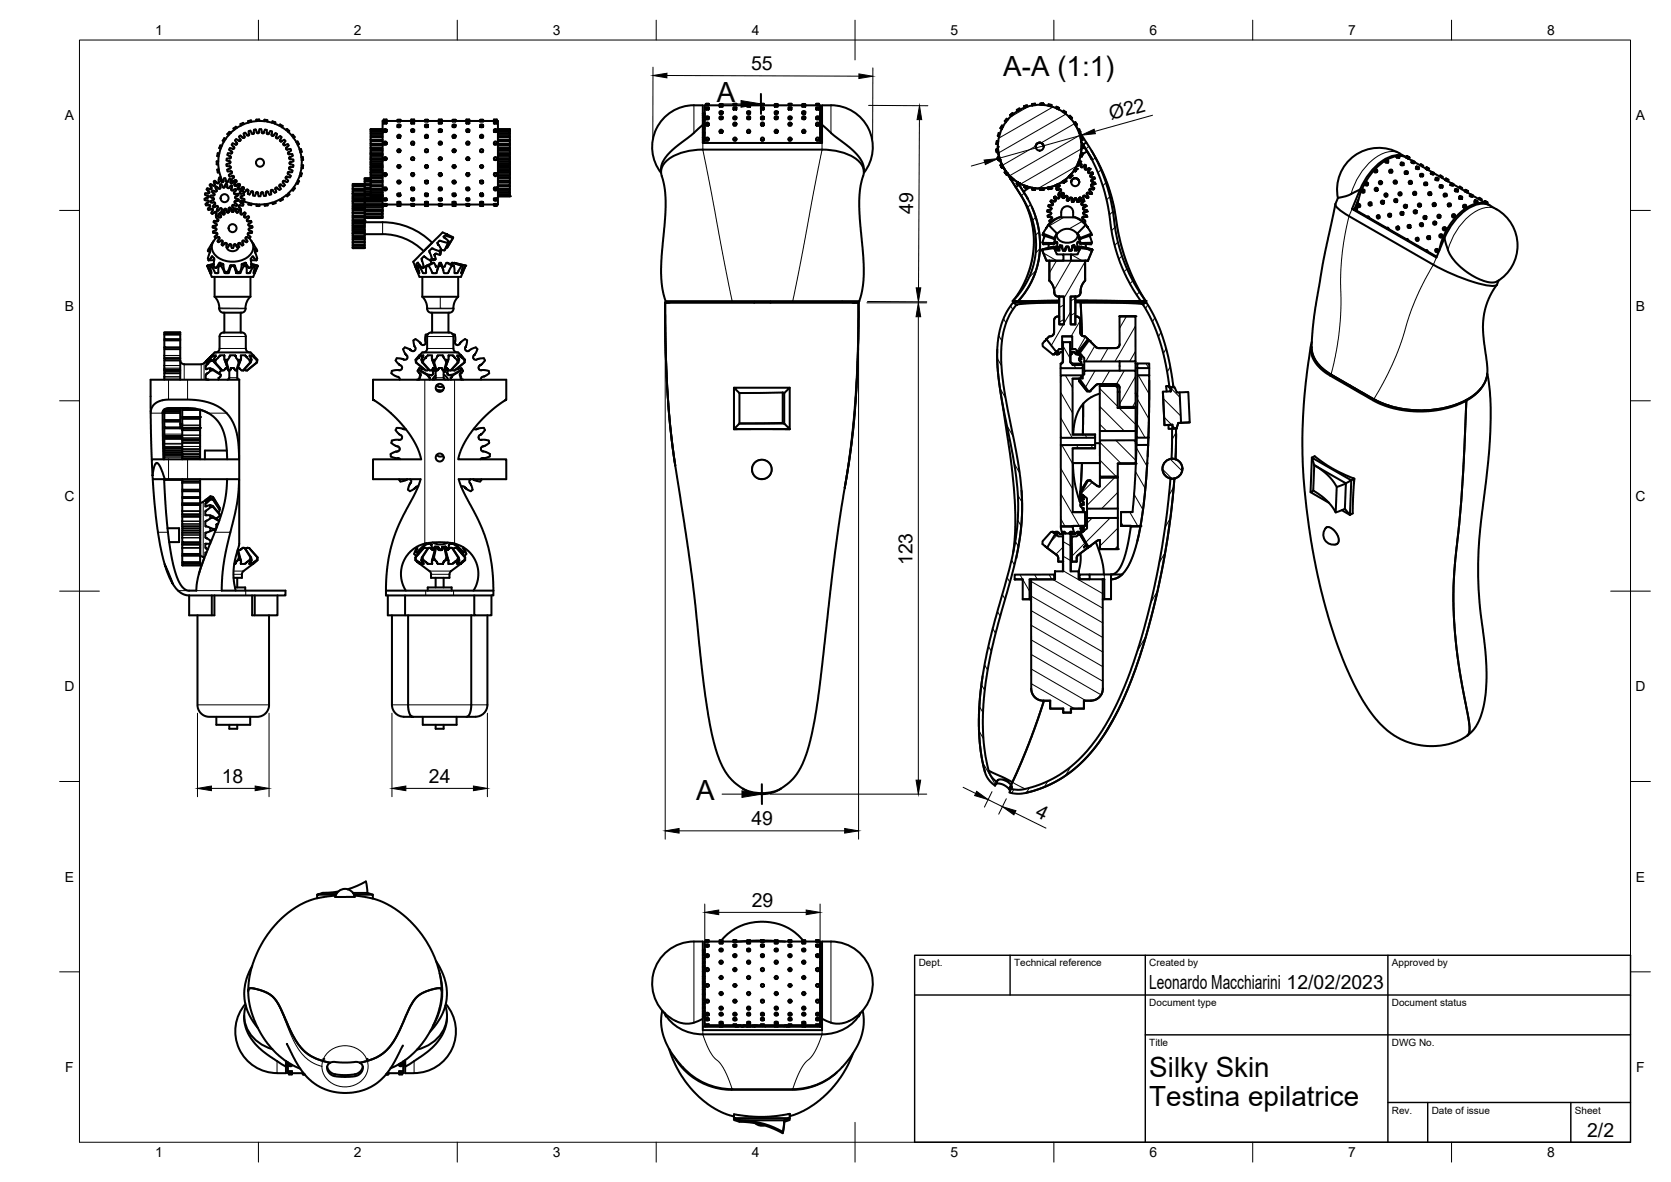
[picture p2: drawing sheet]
<svg xmlns="http://www.w3.org/2000/svg" width="420mm" height="297mm" viewBox="0 0 420 297" stroke-linecap="round" stroke-linejoin="round" font-family="sans-serif">
<defs><g id="words">
<g font-size="7">
<text x="252.3" y="19">A-A (1:1)</text>
<text x="180.2" y="25.7">A</text>
<text x="175" y="201.1">A</text>
<text x="289" y="270.6">Silky Skin</text>
<text x="289" y="278.1">Testina epilatrice</text>
</g>
<g font-size="4.9">
<text x="188.8" y="17.6">55</text>
<text x="279.4" y="30.3" transform="rotate(-16 279.4 30.3)">Ø22</text>
<text x="229.6" y="53.8" transform="rotate(-90 229.6 53.8)">49</text>
<text x="229.4" y="142.1" transform="rotate(-90 229.4 142.1)">123</text>
<text x="55.8" y="196.7">18</text>
<text x="107.9" y="196.7">24</text>
<text x="188.9" y="207.3">49</text>
<text x="260.1" y="205.1" transform="rotate(26 260.1 205.1)">4</text>
<text x="189" y="227.8">29</text>
<text x="289" y="248.5">Leonardo Macchiarini 12/02/2023</text>
<text x="399.1" y="285.7">2/2</text>
</g>
<g font-size="3.5">
<text x="39" y="8.8">1</text>
<text x="89" y="8.8">2</text>
<text x="139" y="8.8">3</text>
<text x="189" y="8.8">4</text>
<text x="239" y="8.8">5</text>
<text x="289" y="8.8">6</text>
<text x="339" y="8.8">7</text>
<text x="389" y="8.8">8</text>
<text x="16.3" y="30.2">A</text>
<text x="411.3" y="30.2">A</text>
<text x="16.3" y="78">B</text>
<text x="411.3" y="78">B</text>
<text x="16.2" y="125.9">C</text>
<text x="411.2" y="125.9">C</text>
<text x="16.2" y="173.7">D</text>
<text x="411.2" y="173.7">D</text>
<text x="16.3" y="221.6">E</text>
<text x="411.3" y="221.6">E</text>
<text x="16.4" y="269.4">F</text>
<text x="411.4" y="269.4">F</text>
<text x="39" y="290.8">1</text>
<text x="89" y="290.8">2</text>
<text x="139" y="290.8">3</text>
<text x="189" y="290.8">4</text>
<text x="239" y="290.8">5</text>
<text x="289" y="290.8">6</text>
<text x="339" y="290.8">7</text>
<text x="389" y="290.8">8</text>
</g>
<g font-size="2.5">
<text x="231" y="242.9">Dept.</text>
<text x="255" y="242.9">Technical reference</text>
<text x="289" y="242.9">Created by</text>
<text x="350" y="242.9">Approved by</text>
<text x="289" y="252.8">Document type</text>
<text x="350" y="252.8">Document status</text>
<text x="289" y="262.9">Title</text>
<text x="350" y="262.9">DWG No.</text>
<text x="350" y="279.9">Rev.</text>
<text x="360" y="279.9">Date of issue</text>
<text x="396" y="279.9">Sheet</text>
</g>
</g></defs>
<!-- layer: Visible -->
<g fill="none" stroke="#000" stroke-width=".51">
<path d="M55.1 38.6l-.4-.1-.1 .7 .4 .1M55.8 36.7l-.4-.1-.3 .6 .4 .2M56.7 34.9l-.3-.2-.4 .7 .3 .2M57 39.9v.4l.7 .2M57.2 38.9l.7 .4M57.2 33.7l.3 .3M57.3 38.5l-.1 .4M57.5 33.4l-.3 .3M57.6 37.6l.7 .5M57.7 33.2l-.5 .5M57.7 33.2l.3 .2M57.7 33.1v.1"/>
<path d="M57.7 33.1l.3 .3M57.8 37.2l-.2 .4M57.9 39.3a.36 .36 0 0 1 0 .4 .36 .36 0 0 1-.5 .1l-.4 .1M58.3 38.1l.1 .2M58.4 38.3l-.2 .3-.9-.1M58.5 36l.9 .4 .2-.2M58.5 36l-.2 .4 .2 .3a.34 .34 0 0 1 .3 .4 .34 .34 0 0 1-.4 .2l-.6-.1M59.5 32.2l-.2-.4-.6 .5 .2 .3M60 35.4l-.6-.4-.3 .3 .5 .9M60.1 34.3l.2 .6a.3 .3 0 0 1 .2 .4 .3 .3 0 0 1-.4 .1M60.4 34.1l.6 .5M60.5 34.1l-.4 .2"/>
<path d="M61.3 33.5l.1 .6a.3 .3 0 0 1 .1 .5 .3 .3 0 0 1-.5 0M61.3 33.5l.4-.2 .4 .7M61.3 31.2l-.2-.3-.6 .3 .1 .3M62.1 34l.3 .1M63.2 30.6l-.1-.3-.7 .1 .1 .4M63.3 33.5l-.4-.7-.4 .2 .2 .9-.3 .2M64.8 33.5l-.3-.2-.2-.8-.4 .1-.1 .6a.3 .3 0 0 1-.1 .5 .3 .3 0 0 1-.4-.2M65.2 30.4v-.4h-.6l-.2 .1v.3M66 33.5l-.3-1h-.4l-.2 .9-.3 .1M66 33.5h.2M66.4 30.5l.1-.4h.2l.5 .1v.4M66.7 32.6l-.5 .9"/>
<path d="M66.7 32.6h.4v1l.3 .1M68.4 30.8l.1-.3 .7 .2-.1 .4M69.5 34.7h.4M69.6 33.7l-.1 1M69.7 33.6l-.4-.1-.3 .2a.39 .39 0 0 1-.6 .4 .39 .39 0 0 1 0-.6v-.5l-.4-.1-.6 .8M69.8 34.7l.7-.5 .3 .3-.4 .8 .1 .2M70.3 31.6l.1-.3 .6 .3-.1 .4M70.8 35.6h-.3M71.3 36.3l.2 .2 .8-.3 .3 .4-.3 .3a.35 .35 0 0 0-.4 .4 .35 .35 0 0 0 .6 .2l.5-.1 .2 .4M71.8 35.4l-.6 .9M71.8 35.4l-.3-.3-.7 .4M71.9 32.7l.3-.3 .5 .5-.2 .3"/>
<path d="M72.5 38.2a.38 .38 0 0 0 .1 .5 .38 .38 0 0 0 .5 0h.4l.1 .4-.6 .3a.3 .3 0 0 0-.3 .3 .3 .3 0 0 0 .3 .3M73.2 37.8l-.7 .5M73.3 34.1l.3-.2 .4 .4 .1 .1-.3 .3M74.5 35.7h.4l.3 .5-.4 .2M75.3 37.6l.4-.1 .2 .7-.4 .1M75.8 39.5l.4 .1v.6h-.4M93.2 35.4v.8M93.2 36.6v.8M93.2 37.8v.9M93.2 39.1v.9M93.2 32.5h3zM93.2 32.5l3 .1"/>
<path d="M93.2 32.6h3M93.2 32.6v.3h3M93.2 32.9v.1h3M93.2 33v.5h3M93.2 33.5v.2h3M93.2 33.7v.5h3M93.2 34.2v.3h3M93.2 34.5v.6M93.2 38.7h3zM93.2 38.7v.4h3M96.2 35.1h-3v.3h3M96.2 36.2h-3v.4h3"/>
<path d="M96.2 37.4h-3v.4h3M96.5 35.9l.2 .5 .4-.1 .1-.4M96.5 30.6v.4l.3 .1 .4-.1v-.4M96.5 32.7v.4l.3 .1 .4-.1v-.4M96.5 39.9l.3 .3h.3l.1-.3M96.5 30v.4M96.5 39.8v.1M96.5 30.6h.7zM96.5 30h.7v.4M97.2 39.8v.1M99.9 34.1l.1 .5 .2 .1 .4-.1 .1-.5M99.9 30.1v.4l.3 .1 .5-.1v-.4"/>
<path d="M99.9 31.5v.3l.3 .2 .5-.2v-.3M99.9 37.8l.3 .5 .4-.2 .1-.3M99.9 30.4h-3.7v21M99.9 30.1h.8zM100 31.4h.6a.32 .32 0 0 1-.3 .2 .32 .32 0 0 1-.3-.2zM100.7 30.4h6.1M103.4 35.9l.3 .5 .4-.1v-.4M103.4 30.6h.7zM103.4 30.6v.4l.3 .1 .4-.1v-.4M103.4 30.4v-.4h.4h.3v.4M103.4 32.7v.3l.3 .2 .4-.2v-.3M103.4 39.9l.3 .3h.3l.1-.3"/>
<path d="M103.4 39.8v.1M104.1 39.8v.1M106.8 34.1l.1 .4 .2 .2 .5-.2v-.4M106.8 30.1v.4l.4 .1 .4-.1v-.4M106.8 31.5l.1 .4 .3 .1 .4-.1v-.4M106.8 37.8l.4 .5 .3-.2 .1-.3M106.9 30.1h.7zM106.9 31.4h.7a.32 .32 0 0 1-.4 .2 .32 .32 0 0 1-.3-.2zM107.6 30.4h6.2M110.3 35.9l.3 .5 .4-.2 .1-.3M110.3 30.6v.4l.3 .1 .5-.1v-.4M110.3 30.4v-.4h.4h.4v.4"/>
<path d="M110.3 32.7v.3l.3 .2 .4-.1 .1-.4M110.3 39.9l.3 .3 .4-.1 .1-.2M110.3 39.8v.1M110.3 30.6h.8zM111.1 39.8v.1M113.8 34.1v.3l.2 .3 .5-.1v-.5M113.8 30.1v.4l.3 .1 .4-.1v-.4M113.8 31.5v.3l.3 .2 .4-.2v-.3M113.8 37.8l.3 .5 .4-.2v-.3M113.8 30.1h.8zM113.9 31.4h.6a.32 .32 0 0 1-.3 .2 .32 .32 0 0 1-.3-.2zM114.5 30.4h6.2"/>
<path d="M117.3 35.9l.2 .5 .4-.1 .1-.4M117.3 30.6h.7zM117.3 30.6v.4l.2 .1 .5-.1v-.4M117.3 30.4v-.4h.3h.4v.4M117.3 32.7v.3l.2 .2 .5-.2v-.3M117.3 39.9l.2 .3h.4l.1-.3M117.3 39.8v.1M118 39.8v.1M120.7 34.1l.1 .4 .2 .2 .4-.2 .1-.4M120.7 30.1v.4l.3 .1 .5-.1v-.4M120.7 31.5v.4l.3 .1 .5-.1v-.4M120.7 37.8l.3 .5 .4-.2 .1-.3"/>
<path d="M120.7 30.1h.8zM120.8 31.4h.6a.32 .32 0 0 1-.3 .2 .32 .32 0 0 1-.3-.2zM121.5 30.4h3.7v21h-.3M124.2 35.9l.3 .5 .4-.1v-.4M124.2 30.6v.4l.3 .1 .4-.1v-.4M124.2 32.7v.3l.3 .2 .4-.2v-.3M124.2 39.9l.3 .3h.3l.1-.3M124.2 39.8v.1M124.2 30.6h.7zM124.9 30v.4M124.9 39.8v.1M124.9 30h-.7v.4"/>
<path d="M125.2 32.5h3zM125.2 38.7h3zM125.2 35.1h3M125.2 36.2h3M125.2 37.4h3M128.2 35.4v.8M128.2 36.6v.8M128.2 37.8v.9M128.2 39.1v.9M128.2 32.5l-3 .1M128.2 32.6h-3M128.2 32.6v.3h-3"/>
<path d="M128.2 32.9v.1h-3M128.2 33v.5h-3M128.2 33.5v.2h-3M128.2 33.7v.5h-3M128.2 34.2v.3h-3M128.2 34.5v.6M128.2 35.1v.3h-3M128.2 36.2v.4h-3M128.2 37.4v.4h-3M128.2 38.7v.4h-3M176.7 35h.5M176.7 34.6h.5"/>
<path d="M176.7 33.7h.5M176.7 33.3h.5M176.7 32.4h.5M176.7 32.1h.5M176.7 31.3h.5M176.7 31h.5M176.7 30.4h.5M176.7 30.1h.5M176.7 29.6h.5M176.7 29.4h.5M176.7 29h.5M176.7 28.9h.5"/>
<path d="M176.7 28.7h.5M176.7 28.6h.5M176.7 28.5h.5M176.7 35.9h.5M176.7 31.4l-2.9 2.6-4.1 3.1-1.6 1.6-1.6 2.2-.3 1.2v1.1M177.5 34.9l.3 .5 .4-.2v-.3M177.5 27.1v.3l.2 .2 .5-.1v-.4M177.5 29.5v.4l.2 .1 .4-.1 .1-.4M177.5 26.5h.7M177.5 31.1v.4l.3 .1 .4-.1v-.4M177.5 26.5h-.3v9.4M177.5 26.1v.4"/>
<path d="M177.5 26.1h.7zM177.5 27h.7a.33 .33 0 0 1-.3 .2 .33 .33 0 0 1-.4-.2zM178.2 26.1v.4M178.2 26.5h2.7M180.9 29.5v.3l.3 .2 .4-.1 .1-.4M180.9 28.1l.1 .4 .2 .2 .5-.2v-.4M180.9 26.2v.6l.2 .1 .6-.1v-.6M180.9 32.9l.3 .5 .4-.1 .1-.4M181 26.2h.7M181 26.4h.7zM181.7 26.5h2.7M184.4 34.9l.1 .3 .3 .2 .3-.2v-.3"/>
<path d="M184.4 27.1v.4l.2 .1 .5-.1v-.4M184.4 29.5v.3l.3 .2 .4-.1v-.4M184.4 26.5h.7M184.4 31.1l.1 .4 .2 .1 .4-.1v-.4M184.4 26.1v.4M184.4 26.1h.8zM184.5 27h.6a.33 .33 0 0 1-.3 .2 .33 .33 0 0 1-.3-.2zM185.1 26.1v.4M185.1 26.5h2.8M187.9 29.5v.3l.2 .2 .5-.1v-.4M187.9 26.2h.7M187.9 28.1v.4l.3 .2 .4-.2v-.4"/>
<path d="M187.9 26.4h.7zM187.9 26.2v.6l.2 .1 .5-.1v-.6M187.9 32.9v.3l.3 .2 .4-.1v-.4M188.6 26.5h2.7M191.3 34.9l.4 .5 .3-.2 .1-.3M191.3 27.1v.4l.2 .1 .5-.1 .1-.4M191.3 29.5v.4l.3 .1 .4-.1 .1-.4M191.3 26.5h.8M191.3 31.1l.1 .4 .2 .1 .4-.1 .1-.4M191.3 26.1v.4M191.3 26.1h.8zM191.4 27h.6a.33 .33 0 0 1-.3 .2 .33 .33 0 0 1-.3-.2z"/>
<path d="M192.1 26.1v.4M192.1 26.5h2.7M194.8 29.5v.3l.3 .2 .4-.1v-.4M194.8 28.1v.4l.3 .2 .4-.2v-.4M194.8 26.2v.6l.2 .1 .5-.1v-.6M194.8 32.9l.3 .5 .4-.1v-.4M194.8 26.2h.8M194.8 26.4h.8zM195.5 26.5h2.8M198.3 34.9v.3l.3 .2 .3-.2 .1-.3M198.3 27.1v.4l.2 .1 .5-.1v-.4M198.3 29.5v.3l.2 .2 .5-.1v-.4"/>
<path d="M198.3 26.1h.7zM198.3 26.5h.7M198.3 31.1v.3l.3 .2 .3-.1 .1-.4M198.3 26.1v.4M198.3 27h.7a.33 .33 0 0 1-.4 .2 .33 .33 0 0 1-.3-.2zM199 26.1v.4M199 26.5h2.7M201.7 29.5v.3l.3 .2 .4-.1 .1-.4M201.7 28.1v.4l.3 .2 .5-.2v-.4M201.7 26.2v.6l.3 .1 .5-.1v-.6M201.7 32.9l.3 .5 .4-.1 .1-.4M201.7 26.2h.8"/>
<path d="M201.7 26.4h.8zM202.5 26.5h2.7M205.2 34.9l.3 .5 .4-.2 .1-.3M205.2 27.1v.4l.2 .1 .5-.1 .1-.4M205.2 29.5v.4l.2 .1 .5-.1 .1-.4M205.2 26.5h.8M205.2 31.1v.4l.3 .1 .4-.1 .1-.4M205.2 26.1v.4M205.2 26.1h.8zM205.3 27h.6a.33 .33 0 0 1-.3 .2 .33 .33 0 0 1-.3-.2zM206 26.5h.2v9.4M206 26.1v.4"/>
<path d="M206.2 35h.5M206.2 34.6h.5M206.2 33.7h.5M206.2 33.3h.5M206.2 32.4h.5M206.2 32.1h.5M206.2 31.3h.5M206.2 31h.5M206.2 30.4h.5M206.2 30.1h.5M206.2 29.6h.5M206.2 29.4h.5"/>
<path d="M206.2 29h.5M206.2 28.9h.5M206.2 28.7h.5M206.2 28.6h.5M206.2 28.5h.5M206.2 35.9h.5M206.7 31.4l2.5 2.3 4.3 3.2 1.8 1.8 1.6 2.2 .3 1.2v1.1M250.5 36.2h.4M250.6 37.5v.7zM250.6 37.5v.8zM250.6 35.9v.3M250.6 35.4l.4 .1"/>
<path d="M250.6 35.4v.3M250.9 39.6l.2 .7zM250.9 34.1l.3 .2M250.9 34.1h.1M250.9 36.9v.6M250.9 36.9h.1M250.9 37.5l.1 .7M250.9 37.5h-.4M251 39.8l-.1-.3 .2 .7-.1-.2M251 35.8l-.4-.1v.2h.4v1.9l.3 1.9M251 38.2h.1M251 38.2l-.4 .1"/>
<path d="M251 38.2l.2 1.2M251.2 39.4l.1 .3M251.2 39.4l-.3 .1M251.3 39.7l-.4 .1 .1 .2 .4-.1M251.4 39.9l.7 1.7 1 1.6M251.4 39.9v.3M251.5 33.5l-.4-.1-.2 .7M251.6 32.2l.3 .2M251.6 32.2h.1M251.7 31.9l-.1 .3M252.1 32.1l-.8 1.8-.3 1.8M252.1 32l-.3-.2-.1 .1 .4 .2"/>
<path d="M252.3 31.7l-.4-.2-.1 .3M252.6 30.4l.3 .3M252.7 30.4h.1M253.1 29.8l.3 .3M253.1 29.8l-.4 .6M254 28.9l.3 .3-.3-.3M254.1 28.9h-.1M254.3 28.6l-.3 .3M254.6 28.4l.2 .3M254.6 28.4l-.2 .2M255.7 27.6l.2 .3M255.7 27.6h.1"/>
<path d="M256.5 27.6l-.2-.4-.6 .4M257.5 26.7l.1 .4M257.5 26.7h.1M257.9 26.6l-.4 .1M257.9 26.5l.3-.1 .2 .4M258 26.9l-1.8 .8-1.6 1.2-.3-.3 .2 .3-1.3 1.4-1.1 1.6M258 27l-.1-.4 .1 .2a12.1 12.1 0 0 1 7.8 .4l.2-.2-.2 .3 1.7 1 1.5 1.3M259.5 26.1l.1 .4M259.5 26.1l.8-.1v.4M259.5 26.1h.1M261.6 26.4v-.4h.4l-.1 .4M262 26h.1"/>
<path d="M262 26h.3M262.3 26h.1M262.3 26v.4v-.4M262.3 26v.4M262.4 36.9a1.01 1.01 0 0 0-1-1 1.01 1.01 0 0 0-1 1M264.4 26.4l-.1 .4M264.4 26.4h.1M264.4 26.4l-.7-.2-.2 .4M265.6 26.8l-.1 .4M265.6 26.8l.3 .1M266 27l.3 .1M266.3 27.1l-.2 .4"/>
<path d="M266.3 27.1h.1M267.2 28.1l.2-.3 .6 .4M268 28.2h.1M268.1 28.2l-.3 .4 .3-.3M269 29.6l.3-.2-.2 .3M269 29.1l-.2 .3M269 29.1h.1M269.1 29.1l.2 .2M269.1 29.7l1.1 1.4 .4-.1-.3 .2 .9 1.7 .5 1.9 .4-.1v.2l-.3 .1 .1 1.8-.1 1.9M269.4 29.4l.2 .2M269.6 29.7l-.3 .2M269.6 29.7h.1"/>
<path d="M269.6 29.6h.1M270 30.9l.4-.2 .2 .2M270.5 31.7l.6 .9M270.6 31l.2 .3M270.8 31.3l-.4 .2M270.8 31.3h.1M271 32.6l.4-.1 .3 .7M271.5 33.2l1.7 2.6M271.7 33.2h.1M271.7 39.2v.1M271.7 39.2l.3 .1M271.7 33.2l-.4 .1"/>
<path d="M271.7 39.2l-.4 1.2M271.7 39l-.5 1.8-.9 1.6M271.7 38.7l.4 .1v.2h-.4v.2M271.8 38.5l-.1 .2M271.8 38.5l.4 .1M271.8 35.7l2.6 4.2M271.8 35.6l2.7 4.2M271.9 36.5h.4v.7M271.9 37.3h.4M271.9 37.2l-.1 1.3M272 34.4l-.3 .1M272 34.4l.1 .3"/>
<path d="M272.1 34.9l.1 .3h-.4M272.2 38.6l-.2 .7zM272.3 36.3l.9-.5 2 3.5 1.9 3.9 2 6.1 .7 3.6 .8 5.5 1.3 5.4 1.6 4 1.4 2.9 3.2 4.9h-1.2l-.4-.4-2.2-3.6-2.3-4.6-1.1-3.2-1-3.5-1.3-8.5-1.1-4.6-1.1-3-1.9-4.4zM272.3 36.3v.1M273.3 38.1l-1.2 .7 .1-.2-.2 .7 .1-.3M274.5 37.9l2.7 5.1 1.9 5 1 3.7 1.5 8.5 1.8 6.1 2.2 5.1 2.4 4.1M351.2 39.2l-2.5 .9M351.2 39.1l-.1 .4 .3 .2h.4l.1-.4M351.2 39.1h.5l.2 .2h-.4zM351.9 39.2l1.7 .3M351.9 38.6l1.6 .9M351.9 38.6a10.5 10.5 0 0 0-11.3 .5 10.5 10.5 0 0 0-4.2 10.7"/>
<path d="M353.6 39.6l.6 .3M353.6 39.5a5.6 5.6 0 0 0-6.1 1 16.7 16.7 0 0 0-5.5 7.1M353.8 39.3l-.2 .3M353.8 39.2l.6 .4zM354.2 39.9l.9 .5M354.4 39.6l-.2 .3M51.5 50.3l.9 .1a.39 .39 0 0 1 0 .4 .39 .39 0 0 1-.4 .2l-.3 .3 .1 .3 .9-.1 .1 .2v.3M51.5 49.9v.4M51.9 47.6l.7 .6v.3l-.3 .1M52.3 52.5l.1 .3 .5-.2a.34 .34 0 0 1 .5 .1 .34 .34 0 0 1-.1 .5l-.2 .4 .3 .2 .4-.3a.36 .36 0 0 1 .5-.2 .36 .36 0 0 1 0 .6v.4M52.3 48.6h-.7l-.1 .3 .9 .5M52.4 49.5l-1 .5"/>
<path d="M52.4 49.4v.1M52.7 46.5l.2 .3a.36 .36 0 0 1 .2 .5 .36 .36 0 0 1-.5 .1l-.5-.1-.1 .3M52.7 52l-.5 .5M52.9 49.2v.3l.8 .3 .1 .2-.9 .6 .1 .3M53.7 50.8l-.7 .1M53.7 50.8l.4 .2M54 59.5l.1 .3 .7-.2M54 45.4l.6 .7 .3-.1M54 45.4l-.3 .2 .1 .3a.36 .36 0 0 1 .1 .6 .36 .36 0 0 1-.5 0l-.5-.2-.2 .2M54.1 48.1l-.7-.2-.1 .2 .6 .6v.3l-1 .2M54.1 51l-.6 .9 .2 .2 .8-.4 .2 .1-.2 1.1M54.1 47.1l.4 .6"/>
<path d="M54.2 57.9l-.7 .3 .1 .3h.9l.2 .2M54.3 54.3l.1 .1M54.3 54.6l.6 .8M54.3 54.6l.2-.3 1 .3M54.4 46.9l.8 .5M54.4 46.9l-.2 .1M54.4 57.6l-.2 .3M54.5 59.7a2.98 2.98 0 0 0 .4 5.1 6.5 6.5 0 0 0 8.3-1.2 2.87 2.87 0 0 0-.7-3.9M54.5 47.7l-.1 .4h-.3M54.5 52.9l.3 .1M54.7 58.8l-.7 .7M54.8 59.6l.4 .1-.1 .4"/>
<path d="M54.9 40.5h-.4v.8h.4M54.9 55.4l-.2 .2-.9-.1-.1 .3 .8 .5v.3l-1 .2v.4l.9 .4M55 42.6h-.4l.2 .8 .3-.1M55.2 53.7l-.6 .7M55.2 52.5l-.4 .5M55.2 52.4l.4-.1 .2 .3M55.4 46.4v.9l-.2 .1M55.5 44.5l-.4 .1 .2 .4M55.5 54.2v.4M55.5 54.5v.1M55.7 46.3l-.3 .1M55.8 45.2l-.3 .1"/>
<path d="M55.8 52.6v.7l.3 .1M56.1 45.7a10.5 10.5 0 0 1 7.4-15.2 10.5 10.5 0 0 1 12.3 11.7 10.5 10.5 0 0 1-14.8 8.3M56.3 53.9l-.3-.1-.6-.5-.1 .1-.1 .2 .3 .9M56.3 53.9h-.1M56.3 52.7l-.2 .7M56.4 53.8l-.1 .1M56.8 46.2l-.3 .9h-.3l-.6-.8M56.8 46.2h.3v.8M56.9 52.7l-.2-.2-.4 .2M57 41.7l.4 .1a.37 .37 0 0 1 .6 .1 .37 .37 0 0 1-.4 .5l-.5 .3M57 41.3v.4M57 45.8l-.3-1h-.4l-.1 .4a.34 .34 0 0 1-.2 .5 .34 .34 0 0 1-.4-.3l-.3-.5-.3 .1-.1 1"/>
<path d="M57 45.8h.1M57.1 47l.3 .3M57.1 42.6l.1 .4M57.2 43.1h.5a.38 .38 0 0 1 .6 .1 .38 .38 0 0 1-.4 .5l-.4 .3 .2 .4 1-.1M57.4 45.6l.2-.5 .3-.1h.1l-.1 .8M57.4 45.6l-.3 .2M57.4 53.4h-.2l-.6-.7h-.1l-.2 .2 .1 .9M57.7 47.2l-.3 .1M57.7 41.1l-.8 .2M57.7 40.5l.2 .4M57.9 40.9l-.2 .2M58 52.3l.5 .5 .3-.2"/>
<path d="M58 52.3l-.3-.1-.2 .2v.9h-.3l-.3-.6M58.1 46.6l-.4 .6M58.1 46.6l.3 .2-.2 1M58.2 45.2l.2 .4M58.2 53.1l-.2-.7h-.4l-.2 1M58.2 53.1l.2 .2M58.4 45.6l.5-.2a.31 .31 0 0 1 .5-.1 .31 .31 0 0 1 0 .4M58.4 51.6l.4 1M58.4 53.3h.1M58.6 53.2v.1M58.7 44.3l.1 .3-.7 .6M58.8 51.5l.7 .2"/>
<path d="M58.8 51.5l-.4 .1M58.9 48.7l1 .2 .1 .1-.9 .6M58.9 45.5l-.3 .3a.33 .33 0 0 1-.4 .3 .33 .33 0 0 1-.3-.3M59 46.3a.37 .37 0 0 0 .2 .4 .37 .37 0 0 0 .5-.2l.3-.2 .3 .2M59 45.5l.2 .1-.1 .6M59 46.3l.2 .4M59 52.4l-.5 .9M59 52.4h.3l.1 .6M59.1 46.2l-.2 .2M59.1 46.2l-.2 .1M59.1 49.7l.9 .4v.3M59.1 49.6v.1"/>
<path d="M59.2 47.5l-.8 .4-.2-.1M59.2 47.5l.2 .2-.6 .7 .1 .3M59.4 53l.2 .5M59.4 53v.3l.2 .1M59.4 52.6l.2-.1 .6 .3M59.4 45.7l-.3 .4M60 47.3l.2 .3M60 50.4l-1 .2v.3l.6 .6-.1 .2M60.1 47.6l.6-.2 .2 .1v.3l-.5 .3M60.2 46.6l-.2 .4a.33 .33 0 0 0-.3 .4 .33 .33 0 0 0 .5 .2M60.3 46.4v.2M60.3 46.7l-.4 .7"/>
<path d="M60.3 46.4l-.2-.2-.9 .5M60.3 52.7l-.7 .7M60.3 52.7l.3 .1M60.4 51.5a.39 .39 0 0 0-.3 .4 .39 .39 0 0 0 .3 .4l.2 .3-.1 .2M60.4 48.1l-.1 .3 .3 .3M60.5 50.6l.1 .4M60.5 53.5l.1 .3M60.5 49.5l.3 .4M60.6 51l.6 .4M60.6 48.7h.7M60.6 52.8l-.1 .7M60.6 50.4l-.1 .3 .7 .3 .2-.4"/>
<path d="M60.7 49.2l-.2 .3M60.7 49.9l.8 .1-.1 .4-1 .2M61.1 48.1l.4 .2M61.2 51.4l-.2 .3-.6-.1M61.3 47.1v.3M61.3 47.1l-.3-.1-.5 .5M61.3 47.4l-.2 .8M61.3 48.7l.1 .3M61.4 49l-.7 .3M61.7 53.6l-.1 .3a.39 .39 0 0 0-.1 .7 .39 .39 0 0 0 .6-.2l.4-.1 .2 .3M61.7 59.7l.5 .9-.2 .3M61.8 53.6l-.3-.2-.7 .5-.3-.1"/>
<path d="M61.8 59.7l.2-.1 .8 .2M62.2 47.6l-.8 .8M62.2 47.6l.3 .2-.2 1M62.5 56.5l.1 .2 .8 .2M62.5 51l-.1 .4 .8 .2 .1-.4M62.6 54.6l-.2 .3a.38 .38 0 0 0-.3 .5 .38 .38 0 0 0 .6 .1h.4l.1 .3-.8 .7M62.8 57.3a.4 .4 0 0 0-.1 .5 .4 .4 0 0 0 .4 .2l.3 .2M63.3 58.5l-.3 .1a.37 .37 0 0 0-.6 0 .37 .37 0 0 0 .2 .6l.4 .3-.2 .3M63.4 48.1l-.7 .8-.4-.2M63.4 48.1h.1M63.4 58.2l-.1 .3M63.5 56.8v.4"/>
<path d="M63.5 57.2l-.7 .1M63.5 48.1l.2 1 .4 .1 .3-.9h.3M64.5 51.4v.4h.4h.3l.1-.4M64.7 48.3l.2 .2M64.9 48.5l.1 .8M65.1 49.3h.4M66 48.3l.2 .2M66 48.3l-.3 .1-.3 .9M66.2 48.5l.2 .8M66.8 48.4v.8M66.9 49.2h-.5M67.2 48.1l.6 .9"/>
<path d="M67.2 48.1l-.3 .3M67.2 51.2l.1 .4-.2 .1h-.5l-.1-.4M69.2 50.7l.1 .3-.5 .2-.2 .1-.1-.4M69.2 47.5l.2 .8M69.5 48.2l-.4 .3-.3-.3a.35 .35 0 0 0-.3-.4 .35 .35 0 0 0-.4 .4l.1 .6-.4 .1M70.2 46.8l.4 .7-.3 .2-.5-.3a.31 .31 0 0 0-.3-.3 .31 .31 0 0 0-.3 .2v.2M71 49.8l.1 .3-.6 .4-.2-.3M71.1 45.6l.5 .9-.3 .3-.5-.2a.31 .31 0 0 0-.4-.3 .31 .31 0 0 0-.1 .5M71.2 45.5l-.1 .1M71.5 45.4l-.3 .1M71.8 44.6l.7 .8M72.5 45.4l-.3 .4-.7-.3"/>
<path d="M72.5 48.6l.3 .3-.6 .4-.2-.2M72.9 40l.8 .1 .1 .4M73.8 40.5l-.4 .2a.4 .4 0 0 0-.6 .3 .4 .4 0 0 0 .6 .4l.4 .1-.1 .4-.4 .1a.4 .4 0 0 0-.6 .3 .4 .4 0 0 0 .5 .4l.3 .2-.1 .4h-.4a.34 .34 0 0 0-.5 0 .34 .34 0 0 0 .1 .5l.5 .4-.2 .4-.9-.2-.2 .2M73.9 47.1l.2 .2-.4 .6-.3-.2M74.9 45.3l.3 .3-.3 .6-.4-.2M75.5 43.5l.4 .1-.2 .7-.4-.1M75.8 41.5l.4 .1v.7l-.4-.1M88.7 48.7v.3h3v1h4.5M88.7 49v.9M88.7 50.5v1h3M88.7 51.7v.7M88.7 47.7v1"/>
<path d="M88.7 49.9v.2h3M88.7 50.1v.3h3M88.7 50.4v.1M88.7 51.5v.2h3M88.7 46.2h3zM88.7 46.3v.3h3M88.7 46.6v.2h3M88.7 46.8v.7M88.7 48.7h3M88.7 57.2v.8M88.7 58.6v.9h3v.3M88.7 59.8v.8h3v.3"/>
<path d="M88.7 54.6v.9h3v-.9M88.7 55.8v1M88.7 58v.2h3v.3M88.7 58.2v.3l3 .1M88.7 58.5v.1M88.7 59.5v.3h3M88.7 52.4v.3h3M88.7 52.7v.1h3v.6M88.7 52.8v.6M88.7 53.4h3v.2h-3zM88.7 53.6v.7M88.7 54.3h3v.3h-3z"/>
<path d="M88.7 55.5h3v.3h-3zM88.7 56.8l3 .1M88.7 56.9v.3h3M88.7 49.9h.1M88.7 53.4h.1M88.7 58h.1M88.7 50.5h3M88.7 58.6h3M88.7 56.8h3M91.7 50.5v.9h4.5M91.7 51.4v.3h4.5h-4.5v.9h4.5v.3M91.7 46.6v.8"/>
<path d="M91.7 47.5h-3v.2h3v.9M91.7 50v.4h4.5M91.7 50.4v.1M91.7 44.8h1.5h-1.5v.2h1.5M91.7 45h1.5M91.7 45v.5h1.5M91.7 45.5v.1h1.5M91.7 45.6v.7M91.7 48.6l1.5 .1M91.7 48.7v.3h1.5M91.7 58.9a27.5 27.5 0 0 1 7.6 .3 14.6 14.6 0 0 1 7.2 3.9M91.7 58.6v.9"/>
<path d="M91.7 59.8v.8M91.7 58v.2M91.7 52.4h-3h3M91.7 53.6v.7M91.7 52.6v.2l4.5 .1M91.7 53.4h.1M91.7 58h.1M91.7 50.5h4.5M91.7 48.6h1.5M93.2 40.7v.6M93.2 42v.6M93.2 43.3v.9h3"/>
<path d="M93.2 44.6v.4M93.2 46.8v.7h3M93.2 47.5v.2h3M93.2 47.4h-1.5v.3h1.5v.6h3M93.2 48.3v.2h3M93.2 48.5v.3h3M93.2 48.8v.2h3M93.2 49v.2h3M93.2 49.2l3 .1M93.2 49.3h3h-3M93.2 40l3 .1M93.2 40.1v.4h3"/>
<path d="M93.2 40.5v.2M93.2 41.3v.2h3M93.2 41.5v.4h3M93.2 41.9v.1M93.2 42.6v.3h3M93.2 42.9v.4h3M93.2 44.2v.4h3M93.2 45v.4h3M93.2 45.4v.4h3M93.2 45.8v.7h3M93.2 46.5v.3h3M93.2 46.3h-1.5v.3h1.5"/>
<path d="M93.2 40.7h.1M93.2 41.3h.1M93.2 42.6h.1M93.2 40h3M93.2 42h3M93.2 43.3h3M96.2 51.4v1.2M96.2 52.9v.7h-4.5M96.2 53.6v.2h-4.5M96.2 53.8v.6h-4.5M96.2 54.4v.1h-4.5M96.2 54.5v.2h-4.5"/>
<path d="M96.2 54.7l-4.5 .1M96.2 55.8h-4.5v2.2M96.2 51.4h.3M96.2 55.8a17.6 17.6 0 0 1 12.4 5.2M96.5 50.3v-.4l.2-.1 .5 .1v.4M96.5 43.9v-.2l.3-.2 .3 .1 .1 .3M96.5 47.6v-.3l.2-.2 .5 .1v.4M96.5 51.7v-.4l.2-.1 .5 .1v.4M96.5 51.7h.7zM96.5 50.2h.7a.32 .32 0 0 1-.4 .3 .32 .32 0 0 1-.3-.3zM97.2 51.4h6.2M99.9 51.4v.4h.8"/>
<path d="M99.9 49.1v-.3l.3-.2 .4 .1 .1 .4M99.9 41.9l.3-.4 .3 .1 .2 .3M99.9 45.9v-.3l.3-.3 .4 .1 .1 .5M99.9 51.2v-.4l.4-.1 .4 .1v.4M99.9 41.9h.1M99.9 51.2h.8zM100.7 41.9h.1M100.7 51.4v.4M103.4 50.3v-.4l.3-.1 .4 .1v.4M103.4 43.9l.1-.3 .2-.1 .4 .1v.3M103.4 47.6v-.3l.2-.2 .5 .1v.4M103.4 51.7h.7z"/>
<path d="M103.4 51.7v-.4l.2-.1 .5 .1v.4M103.4 50.2h.7a.32 .32 0 0 1-.3 .3 .32 .32 0 0 1-.4-.3zM104.1 51.4h6.2M106.8 51.4l.1 .4h.3h.4v-.4M106.8 49.1l.1-.4 .3-.1 .4 .1v.4M106.8 41.9l.4-.4 .3 .1 .1 .3M106.8 45.9l.1-.4 .3-.2 .3 .2 .1 .4M106.8 51.2v-.4l.4-.1 .4 .1v.4M106.8 41.9h.1M106.9 51.2h.7zM107.6 41.9h.1M110.3 50.3v-.4l.3-.1 .5 .1v.4"/>
<path d="M110.3 43.9l.1-.2 .3-.2 .3 .1 .1 .3M110.3 47.6v-.3l.3-.2 .4 .1 .1 .4M110.3 51.7v-.4l.3-.1 .5 .1v.4M110.3 51.7h.8zM110.4 50.2h.6a.32 .32 0 0 1-.3 .3 .32 .32 0 0 1-.3-.3zM111.1 51.4h6.2M113.8 59.8l-1.4 2.4h-.2M113.8 49.1v-.3l.3-.2 .4 .1v.4M113.8 41.9l.3-.4 .3 .1 .1 .3M113.8 45.9v-.4l.3-.2 .4 .2v.4M113.8 51.2v-.4l.3-.1 .4 .1v.4M113.8 41.9h.1"/>
<path d="M113.8 51.4v.4M113.8 51.2h.8zM113.9 59.6v.3M113.9 59.8l-1.5 2.4M114.5 51.4l.1 .4h-.8M114.5 41.9h.1M117.3 50.3v-.4l.2-.1 .5 .1v.4M117.3 43.9v-.3l.3-.1 .3 .1 .1 .3M117.3 47.6v-.3l.2-.2 .5 .2v.3M117.3 51.7h.7zM117.3 51.7v-.4l.2-.1 .5 .1v.4M117.3 50.2h.7a.32 .32 0 0 1-.4 .3 .32 .32 0 0 1-.3-.3z"/>
<path d="M118 51.4h6.2M120.7 49.1v-.4l.3-.1 .5 .1v.4M120.7 41.9l.3-.4 .4 .1 .1 .3M120.7 45.9l.1-.4 .2-.2 .4 .2 .1 .4M120.7 51.2v-.4l.4-.1 .4 .1v.4M120.7 41.9h.1M120.7 51.4v.4M120.7 51.2h.8zM121.5 51.4v.4h-.8M121.5 41.9h.1M124.2 50.3v-.4l.3-.1 .4 .1v.4M124.2 43.9v-.2l.3-.2 .4 .1v.3"/>
<path d="M124.2 47.6v-.3l.2-.2 .5 .1v.4M124.2 51.7v-.4l.2-.1 .5 .1v.4M124.2 51.7h.7zM124.3 50.2h.6a.32 .32 0 0 1-.3 .3 .32 .32 0 0 1-.3-.3zM125.2 40h3M125.2 42h3M125.2 43.3h3M128.2 40.7v.6M128.2 42v.6M128.2 43.3v.9h-3M128.2 44.6v.8h-3M128.2 46.8v.7h-3"/>
<path d="M128.2 47.5v.2h-3M128.2 47.7v.6h-3M128.2 48.3v.2h-3M128.2 48.5v.3h-3M128.2 48.8v.2h-3M128.2 49v.2h-3M128.2 49.2l-3 .1M128.2 49.3h-3h3M128.2 40l-3 .1M128.2 40.1v.4h-3M128.2 40.5v.2M128.2 41.3v.2h-3"/>
<path d="M128.2 41.5v.4h-3M128.2 41.9v.1M128.2 42.6v.3h-3M128.2 42.9v.4h-3M128.2 44.2v.4h-3M128.2 45.4v.4h-3M128.2 45.8v.7h-3M128.2 46.5v.3h-3M128.2 40.7h.1M128.2 41.3h.1M128.2 42.6h.1M166.2 43.4a10.5 10.5 0 0 1-1.2-11 10.5 10.5 0 0 1 9.5-5.9h2.2v9.4h30v-9.4a11 11 0 0 1 11.7 5.9 10.5 10.5 0 0 1-1.2 11"/>
<path d="M217 44.2l-.8 3.6-.2 4.4 1.1 12.6 .1 4.2-.5 4.2-.7 2.5M217 44.2a4 4 0 0 0-2.2-4.6 15.2 15.2 0 0 0-8.1-2h-30a13.8 13.8 0 0 0-9.3 3.1 4 4 0 0 0-.8 4.3l.7 3.4 .1 3.9-1.1 12.2-.1 4.3 .4 4.1 .8 2.8M251.4 40.2h.1M251.4 40.2l-.3 .1M251.4 40.2l.5 1.1M251.6 41.5l.3 .7zM251.9 41.3l.3 .7M251.9 41.3l-.3 .2M252.2 42l-.3 .2M252.2 42l.4 .6M252.2 42l.7 1zM252.6 43.3l.5 .6z"/>
<path d="M252.8 43.4l-.2-.1 .5 .5-.1-.1M253.1 43.2l-.3 .3 .1 .2 .3-.3 .2 .2M253.1 43.2l-.2-.2-.3 .3M253.2 43.4l1.3 1.4 1.5 1.1M253.3 43.7l.7 1.1 .3-.3M253.4 43.6l.8 .9M253.4 43.6v.1M253.4 43.6l-.3 .3M254 44.8l.6 .5zM254.3 44.5l.5 .5-.2 .3 .2-.3 1 .8M255.4 47l.8-.5 1.9 3 1.7 3.4 1 2.8 .4 2.2 .3 4.2-.5 4.2-.8 2.6-.9 2.1-1.7 2.7-1.6 2h-1.4l2.4-2.9 1.8-3.2 1.2-3.5 .5-4.2-.2-3.6-.9-3.7-1.7-3.9zM255.4 47l-1.4-2.1 2.5 3.8"/>
<path d="M255.4 47h.1M255.6 46.1h.1M255.7 46.1l.6 .4zM255.8 45.7v.1M255.8 45.7l.2 .2M255.8 45.7l-.2 .4M255.9 46.2l-.2-.1 .6 .4-.2-.2M256 45.9l-.2 .3 .3 .1 .2-.3M256.2 46.4v.1M256.3 46l.2 .1M256.3 46l1.7 .8 1.8 .4M256.5 48.7l1.5 3 1.3 3.7 .6 3.7v3.1l-.5 3.7-1.1 3.5-1.7 3.5-1.9 2.7"/>
<path d="M256.5 48.7h.1M256.5 46.2l-.2 .3 2.2 3.5-.2-.3M256.5 46.1l-.2 .4M256.5 46.1l1.1 .6M257.5 47l.7 .3zM257.6 46.7l.7 .2M257.6 46.7l-.1 .3M258.3 46.9l-.1 .4M258.3 46.9l1.2 .3M258.9 47.1l-1.6 1M259.5 52l1.2 3.4 .7 3.5 .1 3.1-.2 2.8-.7 2.7-1.4 3.5-1.5 2.5-1.8 2.2 10.4-.2M259.5 47.6h.1"/>
<path d="M259.5 47.6l.7 .1zM259.5 47.2h.3M259.5 47.2v.4M259.7 47.6h-.2l.7 .1-.2-.1M259.8 47.2l-.1 .4 .3 .1 .1-.4M260.1 47.3h.2l-.1 .4M260.3 47.3l1.2 .1M261.5 47.4v.4M261.6 47.7h.7zM262.3 47.3l-.8 .1M262.3 47.3v.4M262.3 58.6l2.7 1.2"/>
<path d="M262.3 58.6l-.1 .5 2.7 .9 .4-.3-.4 1.4M262.4 58.7l-.2 .4M262.7 59.3l-.6 1.6M263.3 53.2l.9 .2v.4l-.8 .4 .1 .3 .4 .1a.39 .39 0 0 1 .6 .1 .39 .39 0 0 1-.4 .5l-.3 .3 .2 .3 .3-.1M263.4 52.8l-.1 .3M263.5 47.1l.1 .4M263.5 47.2l-1.2 .1M263.6 47.5l.7-.2zM263.6 47.5l.7-.1zM263.7 51.5l-.1 .3 .8 .6M263.7 56.6l2.1 2.1M263.7 56.6l.1-.2-1.5 2.2"/>
<path d="M263.7 47.1h-.2M263.7 47.1l-1.8 .2h-1.8M264 47l.1 .4-.3 .1-.1-.4M264 47h.2l.1 .4M264.1 47.4l.2-.1-.7 .2h.2M264.1 50.6l.5 .5zM264.3 52.2l.1 .2M264.3 50.3l.7 .3M264.3 50.3l-.1 .3M264.4 52.4l-.2 .3-.8 .1M264.7 51.1a.41 .41 0 0 1-.2 .5 .41 .41 0 0 1-.5-.1h-.3M264.7 51.1l.1 .2"/>
<path d="M265 59.8l-.1 .2M265 49.6l.3 .5zM265 49.5l.3-.1 .9 .5M265.1 59.8l-.1 .2M265.3 50.1l.1 .1M265.4 50.2v.3l-.4 .1M265.4 50.2l.1 .1M265.4 46.6l.2 .3M265.4 46.6l-1.1 .4M265.6 46.9l.7-.3zM265.7 47.7l.5-.1zM266.1 46.3l-.7 .3"/>
<path d="M266.1 46.3l.2 .3M266.2 48.8l.1 .5zM266.2 48.8v.1M266.2 46.4l.2 .3M266.2 47l-.6 .4 .1 .3M266.2 47.6l.4-.1 .2 .2M266.3 49.3v.2M266.3 49.8l-.1 .1M266.3 48.7l-.1 .1M266.4 49.6l-.1 .2M266.4 48.8l.5-.2zM266.4 46.7v.1"/>
<path d="M266.4 46.7l-.2 .3M266.4 54.6l-1.4 .8-1.3 1.2M266.6 48.8l.3 .5M266.7 48.1l-.5 .5 .2 .2M266.8 47.9l-.1 .2M266.8 54.6v-.4a2.2 2.2 0 0 1 1.1-2.3 1.75 1.75 0 0 1 1.9 2.3v.4M266.9 49.3l.3 .1M267.2 45.6v.1M267.2 45.6l.2 .4M267.2 45.6l-1.1 .7M267.4 49.8l.4-.3zM267.4 45.5l-.2 .1"/>
<path d="M267.4 45.5l-1.6 .9-1.8 .6M267.4 48.9v.1M267.4 48.8v.1M267.4 46l.6-.5zM267.4 48.6l-.3 1 .3 .2M267.4 48.6l-.2-.1-.3 .1M267.5 48.8l-.1-.2v.3M267.6 45.3l.2 .3-.2 .2-.2-.3M267.6 45.3l.2-.1 .2 .3M267.8 45.6l.2-.1-.6 .4 .2-.1M268 45.5h.1M268.1 49.2l-.2 .1"/>
<path d="M268.3 50.3l.3 .2M268.3 49.3l-.3-.1-.2 .3M268.4 49.5l-.1-.2-.1 1M268.8 44.4l.2 .2M268.8 44.4l.2 .3M268.8 44.4l-1 .8M268.9 50l-.4 .4zM268.9 49.9v.1M269.2 49.7l-.3 .1M269.3 49.7l-.4 .1M269.4 49.7l.1 .2M269.4 49.7l.1 .3"/>
<path d="M269.5 44.2l-.5 .4zM269.5 50l.1 .7-.1-.4M269.5 44.1l-.2-.3-.5 .6M269.6 50.7l.3 .1M270 42.9l.4 .2M270 42.9l-.7 .9M270.1 50.3l-.2 .5zM270.2 42.6l-1.2 1.5-1.4 1.2M270.2 54.6l1.5 .8 1.3 1.2M270.3 42.4l.3 .2-.1 .2-.3-.1-.2 .2M270.3 42.4l.1-.2 .4 .2M270.3 49.8l-.2 .3"/>
<path d="M270.3 49.9l-.2 .4M270.3 49.9h.3l.1 .4v-.2M270.5 49.8v.1M270.5 49.9h.1M270.6 42.6l.2-.2-.4 .6 .1-.2M270.7 50.3l.2 .5zM270.8 42.4l-.4 .7zM270.9 58.7a3.2 3.2 0 0 0-5.1 0M270.9 58.7a2.14 2.14 0 0 1-2.6 2.3 2.13 2.13 0 0 1-2.5-2.3l-.8 1.1M271 41.1l.4 .2M271 41.1l-.5 1.1M271.2 50.7l-.3 .1"/>
<path d="M271.3 41.2l-.1 .1a.32 .32 0 0 1-.1 .4 .32 .32 0 0 1-.4 0M271.3 50.5v.1M271.3 40.4l-.3 .7M271.3 40.4l.4 .2M271.4 45.8a1.01 1.01 0 0 0-1.1-1 1.01 1.01 0 0 0-1 1M271.4 50l-.1 .1M271.4 49.7l-.2 1 .1-.4M271.4 49.7l-.1 .2M271.5 40.9l.3 .1v.5v-.2M271.5 49.7h-.1M271.5 49.7l-.1 .3zM271.5 49.7l.3 .1"/>
<path d="M271.6 59.8l.1 .2M271.7 40.6l-.3 .7zM271.7 59.8v.2M271.7 41.7l.1-.2-.1 .2M271.7 41.7v.1M271.7 60l-.4-.4 .4 1.5 2.8-.2M271.8 49.8l.1 .2M271.9 51.3l.1-.2v.4l.3 .1M271.9 50l.3 .4zM272.1 50.3l-.8 .3M272.1 51l-.1 .1M272.1 54.8l.2 .2"/>
<path d="M272.3 55l.5 .5M272.3 51.6l.7-.1 .1 .3M272.4 55.7l.3 .1zM272.4 50.3l.1 .2M272.4 53.6l.2 .3M272.4 53.6v.1M272.4 53.5v.1M272.4 49.3l.1 1M272.4 49.3l-.1 .2M272.5 49.3l.2-.1 .3 .2M272.5 52.1l-.2 .4 .3 .2M272.5 52.1l-.2 .3"/>
<path d="M272.5 54.5h.1M272.5 54.5l-.3 .2M272.5 50.6l-.4 .4zM272.5 50.3l-.3 .1M272.6 53.9l.7 .3-.1 .3M272.6 52.7l.7 .1v.3M272.6 52.1l.5-.3zM272.6 53.3h.2M272.6 52.1h-.1M272.6 53.3l-.2 .2M272.6 54.5h.6zM272.8 42.2l-.1 .2"/>
<path d="M272.8 53.3l.5-.2zM272.9 55.5l-.2 .2M272.9 42.1l-.1 .1M273 49.4l.4 .3zM273 41.6l-.1 .5zM273 41.6l-.2-.2-.4 .3a.32 .32 0 0 1-.4 .4 .32 .32 0 0 1-.3-.4M273.2 48.7l.1-.1 .3 .9M273.3 48.6l.2-.2 .4 .2M273.4 57.1l-1-1.4-1.5-.9-.7-.2h-3.8l-1.1 .5-1 .6-1.1 1.4M273.6 43a.34 .34 0 0 0 .1 .5 .34 .34 0 0 0 .5-.1l.5-.1 .1 .3-.4 .3 .4-.3M273.6 43v.2M273.7 49.5l-.3 .2"/>
<path d="M273.8 42.9l-.2 .1M273.8 42.2l-.4 .2a.33 .33 0 0 1-.4 .3 .33 .33 0 0 1-.2-.5M273.9 48.6l.5 .2zM273.9 42.2l.2 .2M273.9 47.7l.6 .8M273.9 47.7v.1M274 59.3l.5 1.6M274.1 42.4l-.3 .5zM274.3 44l.1-.1-.1 .1M274.3 44l-.1 .4 .3 .2M274.3 44l-.2 .2M274.3 46.6l.8 .7-.1 .3"/>
<path d="M274.3 46.6v.1M274.3 58.7l.2 .4M274.4 46.5l-.1 .1M274.4 58.6l-1.5-2.2 .1 .2-2.2 2.1M274.4 58.6l-.1 .1-2.6 1.1-.8-1.1M274.4 58.6l.1 .5M274.4 45.5l.2 .2M274.5 47.5l-.4-.1-.1 .3M274.5 47.5l.5 .1zM274.5 44.6h.7l.1 .3M274.5 59.1l-2.8 .9M274.6 48.5l-.2 .3"/>
<path d="M274.6 46.3h.2M274.6 46.3l-.3 .2M274.6 45.7l.8 .2-.1 .3M274.8 45.1l-.4 .1v.3M274.8 45.1l.5-.2zM274.8 46.3l.5-.1zM335.8 51.3l-3 14.1-1.8 10.3-.8 5.8-.4 5.6M336.4 49.8l-.6 1.4a1.77 1.77 0 0 0 1 1.5l2.4 1.6 21.2 12.2M340.7 52.3l.1 .3M340.7 52.6l.5 .3M340.9 51.8l.3 .2M341 51.5l.2 .2"/>
<path d="M341 51.9l-.3 .5 .5 .2M341.2 52.9h.1M341.2 50.9l.2 .1M341.3 51.8l-.1 1.1M341.4 51.4l.4-.1 .2 .2v.5l-.4 .1M341.4 50.6h.1M341.5 50.2l-.9 2.4M342 47.6l-2 4.9M342 47.6l-3 1.5-2.6 .7M342.3 47.9l-1 3.5M342.6 47.6l.5 .2v.3l-.2 .3h-.4M343.6 45.8l.4 .3-.1 .3-.2 .2-.4-.1"/>
<path d="M343.8 54.5l.3-.1 .2 .4M344.3 50.9h.4l.2 .2-.1 .4-.4 .2M345.5 42.7a17.9 17.9 0 0 0-3.1 5.1M346.1 47.2l.3 .2v.4l-.3 .2-.3-.1M346.2 42.7l.1 .4-.2 .2h-.4l-.2-.3M346.3 54.2l.4-.1 .2 .2v.4l-.4 .2M347.3 45.6l.2 .3-.1 .3-.4 .1-.2-.2M347.6 50.4l.3 .1 .1 .3-.1 .4h-.5M348.3 40.4l-2.6 2.2M348.4 40.2h.4l.2 .2-.4 .2-.3-.2zM348.6 48.6l.3 .3-.1 .4-.2 .1-.4-.1M348.7 57.3h.3l.2 .3"/>
<path d="M349 40.4l.1 .3-.3 .2-.4-.1-.1-.4M349.2 53.7h.4l.2 .3-.1 .4-.4 .1M350 42.8l.1 .4-.3 .2h-.4l-.1-.4M351 50l.3 .2v.3l-.3 .3-.3-.1M351.1 45.5l.1 .4-.2 .2-.3 .1-.3-.4M351.2 57l.4-.1 .2 .3v.3l-.4 .2M352.2 48.4l.2 .2-.1 .5h-.4l-.2-.2M352.2 41v.4l.3 .2 .4-.1 .1-.4M352.3 40.9l.7 .1-.5 .2-.3-.2zM352.4 53.3l.4 .1 .1 .3-.2 .3h-.4M353.3 43h.4l.2 .2-.4 .2-.3-.1zM353.4 51.5l.3 .1v.5l-.3 .2-.3-.2"/>
<path d="M353.9 43.2v.4l-.2 .1h-.4l-.1-.5M354.1 56.5h.4l.2 .4-.1 .3-.4 .1M354.9 45.6l.1 .4-.3 .2h-.4l-.1-.4M355 40.4l-.1 .4 .3 .2h.4l.1-.3M355 40.4l.7 .3zM355.7 40.7l2.8 1.7M355.9 52.9l.3 .1v.4l-.2 .2-.4-.1M356 48.3l.1 .4-.2 .2-.3 .1-.3-.4M356.1 41.9l-.1 .4 .4 .2h.3l.1-.4M356.1 59.8l.4-.1 .2 .3v.4l-.4 .1M356.1 41.9h.4l.3 .2h-.4zM357.1 41.5l.3-.2 .5 .4-.2 .2"/>
<path d="M357.1 43.8v.4l.3 .2 .4-.1 .1-.4M357.1 51.2l.2 .3-.2 .4-.3 .1-.2-.3M357.2 43.7l.7 .2-.5 .1-.3-.2zM357.4 56.1h.3l.1 .4-.2 .3h-.4M358.2 45.9l.4-.1 .2 .3-.4 .2-.3-.2zM358.4 54.3l.3 .2-.1 .4-.2 .2-.4-.1M358.6 42.1l-.1 .3 .2 .2 .4 .1 .2-.3M358.7 42.1l.6 .3zM358.8 46v.4l-.3 .2-.4-.2v-.4M359 59.4h.4l.2 .2-.1 .4-.4 .1M359.2 42.7l.8 .5M359.8 48.4l.1 .4-.3 .3-.3-.1-.2-.4"/>
<path d="M359.9 43.2l-.2 .4 .4 .2 .3 .1 .2-.4M359.9 43.2l.7 .3zM360.6 43.5l2.8 1.7M360.8 55.7l.3 .2v.4l-.2 .2-.4-.2M360.9 51.1l.1 .4-.2 .3h-.4l-.2-.3M361 44.8l-.1 .4 .3 .1h.4l.1-.4M361 44.8l.5-.1 .2 .2h-.4zM361.9 44.4l.4-.3 .5 .4-.2 .2M362 54l.2 .3-.1 .4-.3 .1-.3-.3M362 46.6v.4l.2 .2 .5-.1 .1-.4M362.1 46.5l.7 .2-.5 .1-.3-.2zM362.2 58.9l.5 .2v.3l-.2 .3-.4-.1"/>
<path d="M363.1 48.7l.4-.1 .2 .3-.4 .2-.3-.2zM363.2 59.8l-2 4.9-21.2-12.2 .6 .1 20.7 11.9M363.3 57.1l.3 .2-.1 .4-.2 .2-.4-.1M363.4 45.2l.6 .4M363.6 44.9l-.2 .3M363.6 44.9l.6 .3zM363.7 48.8v.4l-.2 .2-.5-.1v-.4M364 45.6l.9 .4M364.2 45.2l-.2 .4M364.7 51.3l.1 .3-.2 .2h-.4l-.2-.4M364.8 46l-.1 .4 .2 .2 .5 .1 .1-.4M364.8 46l.7 .3z"/>
<path d="M365.5 46.4l2.8 1.6M365.8 53.9l.1 .5-.2 .2h-.4l-.2-.3M365.9 47.6l-.1 .3 .3 .2h.4l.1-.3M365.9 47.6l.5-.1 .2 .2-.4 .1zM366.7 54.4a8.8 8.8 0 0 1 6.7-3.2 11 11 0 0 1 8.2 10.4 10 10 0 0 1-5.6 9.3l-1.1 .1-1.4-.3-3.4-1.5-3.4-2.6-2.1-2.7-1.4-4.1 1.8-3.3zM366.9 47.2l.2-.3 .6 .4M366.9 49.5v.4l.4 .1 .3-.1 .1-.4M367 49.3l.7 .2-.5 .2-.3-.2zM367.7 47.3l-.2 .2M368 51.5l.4-.1 .2 .3-.4 .2-.3-.2zM368.4 47.7l-.1 .4 .6 .3M368.5 47.7l.6 .3z"/>
<path d="M368.6 51.7l.1 .3-.3 .2-.5-.1v-.4M369 48.4l.8 .5M369.1 48.1l-.2 .3M369.7 48.9l-.2 .3 .3 .2 .4 .1 .2-.4M369.7 48.9l.7 .2zM370.4 49.2l2.8 1.6M370.8 50.4l-.1 .4 .2 .1 .5 .1 .1-.4M370.8 50.4h.5l.2 .2h-.4zM371.8 50l.3-.3 .5 .4-.2 .3M373.2 50.9l.6 .3 .2-.3M373.4 50.5l-.2 .4M373.4 50.5l.6 .4z"/>
<path d="M373.8 51.2l.6 .3M374.6 51.6a5.8 5.8 0 0 0-6.6 1.1 17.1 17.1 0 0 0-6.1 10.4M52.1 66.9l.9 1.8 .2-.2-.4-1.6h.3l1.1 1.8 .7-.1 .1-1.7h.6l1 1.8 .9-.1 .6-1.7h.7l.7 1.8 .9-.1 .9-1.7h.6l.1 1.7 .7 .1 1.1-1.8h.3l-.4 1.6 .3 .2 .8-1.8-1.6-.6 1.6 .6-1.1 2.7h-10.4zM52.2 66.7l1.5-.4-1.6 .6zM52.3 64.9l.1 .5M52.8 63.3l-.5-.2 .6-.7v.8l-.6 1.8M53.1 66.7l-.3 .2M53.7 60.6l-1.4 2.5M53.7 66.6l-.6 .3M53.7 66.5l-.8 .2M53.8 67v.1M53.8 67l.4 .3"/>
<path d="M53.8 67.1l.4 .3M53.8 65.4h-1.4l1-1 .5 .7-.1 1.9M54 69.6v5h9M54.2 67.4l.9-1.3h.3l.8 .3 .3 1.9M55 67l-.8 .4M55.1 60.1l-.4 .5 .2 .3M55.6 66.7l-.6 .2M55.9 60.5l.1 .2-.3 .8 .3 .2M55.9 60.5l-1 .4M56 66.3l-.9 .4M56.1 66.4l-.5 .5M56.4 78.6v5"/>
<path d="M56.5 68.3l.6 .1M56.8 61l.2 .2v.9l.3 .1 .2-.4a.35 .35 0 0 1 .2-.4 .35 .35 0 0 1 .4 .1l.1 .1M56.8 61.1l-.8 .6M57 61.2v.4M57.1 68.4l.9-1.7h1l.8 1.7M57.8 67h.2M57.9 66.7l-.2 .6 .2-.1M58 66.7l-.3 1.2M58.1 66.9l.6-.2 .1 .2M58.2 61.6l.1 .7M58.2 66.7h.1M58.3 62.3h.3"/>
<path d="M58.7 61.6l-.1 .7M58.8 61.6l.2-.2h.2l.4 .8M58.9 66.7l.3 1.2M59 67h.1M59 66.7l.2 .6M60 61.1v.5M60 62.1a1.59 1.59 0 0 1-1.5 1 1.59 1.59 0 0 1-1.5-1M60.4 68.3l-.6 .1M60.4 61.2l.5 .5 .3-.2M60.4 61.2l-.1-.2a.42 .42 0 0 0-.3 .7l-.1 .4-.2 .1M60.5 78.6v5M60.8 66.4l.6 .3"/>
<path d="M60.9 66.3l1 .6M60.9 60.9l.3 .6M61.1 60.5l.9 .4M61.1 60.5l-.2 .4M61.8 66.7l-.4 .2M61.9 67l.8 .4-1-1.4-.9 .3-.4 2-.6 .1M63 74.5a4.6 4.6 0 0 0-1.3 3.5 2.29 2.29 0 0 1-2.4 .6h-2.2a1.88 1.88 0 0 1-1.9-.6 4.8 4.8 0 0 0-1.2-3.4M63 69.6v5M63.1 65.4h1.4l-1-1-.5 .7 .2 1.9M63.1 67.1l-.4 .3M63.2 67l-.1 .1M63.2 67l-.5 .3"/>
<path d="M63.2 66.5l.9 .4M63.2 66.6l.6 .1M63.2 60.6l1.5 2.5M64 66.7l-.2 .2M64.1 63.3l.6-.2-.6-.7v.8l.6 1.8M64.7 64.9l-.2 .5M88.7 60.6v.3h3M88.7 60.9v.6h3v.2M88.7 61.5v.2h3v.4M88.7 61.7v.4l3 .1M88.7 62.1l3 .1v.1M88.7 62.2v.1h3"/>
<path d="M88.7 62.3h3M91.7 60.9v.6M104.4 66.9l.8 1.8 .2-.2-.3-1.6h.3l1 1.8 .7-.1 .2-1.7h.5l1 1.8 1-.1 .6-1.7h.6l.7 1.8 .9-.1 1-1.7h.6l.1 1.7 .6 .1 1.1-1.8h.4M104.4 66.9l1.1 2.7h10.4l1.2-2.7M104.4 66.8v.1M105.1 68.4h.2M105.4 66.7l-.3 .2M105.5 66.6l-.4 .1M105.6 66.7l-.2 .2M106.2 67.4l.3-.4-.5-1.8 .3-.5 .3-.3 1.5 1 .5-.5-.7-1.7 .2-.3 .6-.5 1.8 .7 .4-.5-1-1.4 .4-.6 .4-.1 1.8 .5 .4-.3-1.4-1.2 .3-.3 2 .6 .1-.2-2.6-1.2-7.4 7.4 1.2 2.6 .2-.1M106.2 74.6h9M106.2 74.6l.8 1.1 .4 1.5a1.17 1.17 0 0 0 1 1.4"/>
<path d="M106.2 69.6v5M106.5 67l-.2 .4M107.2 66.9l-1 .5-1.2-1.4-.3 .4 .6 2h.1M107.3 66.8l-.7 .3M107.8 66.7l-.5 .2M107.8 66.9l1.3-.9 .5 1h.6M108.3 65.4l.1 .8M108.6 65l-.3 .4M108.6 61l-2.1 2.1M108.6 65.1h1l-.3 .2-1.2 .1M108.6 78.6v5M109.1 66l-1.8 .7"/>
<path d="M110.5 63.1l.1 1-.9-.4-.5 .4 .4 1M110.6 66l-.7 1.9M110.8 66h-.2l-.2 .7M110.9 62.6l-.3 .5M110.9 62.8l-.1 1-.2 .3M111 66.7l-.6 .2M111 66.9l-.2-.9 .7 1.9M112.3 66l-.5 1h-.6M112.5 61l-.7 1.9-.9-.2M112.8 78.6v5M112.9 60.7l-.3 .4M112.9 60.8l-1.1 2.1"/>
<path d="M113.6 66.7l-1.3-.7 1.9 .9M113.6 66l-.2 .4M114.1 66.7l-.5 .2M114.1 66.1l2.9 .6-.8 2-.2-.1 .3-1.9-2.7-.7 2.4 .7M114.2 66l2.9 .9M115.2 74.6l-.8 1.1-.4 1.3a1.35 1.35 0 0 1-1.7 1.6h-3.9M115.2 69.6v5M116.3 66.7l-.3 .2M117 66.9h.1M167.2 76.1h48.7M167.2 76.1l.1 9.6 .4 11.4 .8 10.2 1.3 9.7M167.2 76.1h1.1"/>
<path d="M167.2 76.1l.1 10.8 .5 10.7 .7 9.6 1.3 9.8M167.4 75.8h31.9M167.4 75.7h31.9M167.4 75.7v.1M189.7 75.8v.3M193.8 75.8v.3M199.3 75.7h16.7M199.3 75.8h16.7M214.4 76.1h.5M214.8 76.1h1.1M215.9 76.1l-.2 13.9-.6 10.9-1 11.1-1.7 10.6M215.9 76.1l-.3 14.6-.5 10.2-1.2 11.6-1.5 10.1"/>
<path d="M216 75.7v.1M254.7 75.7h11.6h-6.8M254.8 76l.7 .6-1.7 2.6-1.3 3.6a41.1 41.1 0 0 0 .4 17.3l3.4 18.3 .6 5.2 .1 5.6-.4 4.7-.9 5.3-6.3 23.9-1.1 5.3-.8 6-.4 6.5 .4 6.9 .6 3.5 .7 2.9 .8 1.4 1 .9-.4 .9-1.2-1-1-1.4-1.2-4.6-.7-7 .3-7.9 .7-5.7 1.5-7.7 5.2-19 .9-4.2 1-5.9 .3-4.6-.1-4.9-.6-5.2-3.7-19.7-.6-4.2-.3-4.2a20.6 20.6 0 0 1 3.3-13.2zM254.8 76h11.5l-7.5 .2-3.3 .4M262 62.8l2.1-.3a.74 .74 0 0 1 1.2 .4l.4 1h1.7v1.6h-4.3zM262 62.8l1.2 2.7h.7M262 62.8h.1M262.1 62.7h.1M262.1 60.9l.1 .1M262.1 60.9l.2 .5 2.7-.1 .6-.6 .3 .4-.1 1.1M262.2 61l2.7 .1M262.2 61l.2 .4"/>
<path d="M263.7 61.3l-.1 1M263.8 65.5v5l1.1 1.6 .3 1.9 .4 .4 .7 .1v5M263.9 70.5h.1M263.9 65.5h8.9v5l-.9 1.6-.3 1.7-.6 .7h-1.8v7h1.2v-2l.8 .2 .4 .7 .1 3.5 .5 .5 .6 .1 .8 .7-2.5 3.2-.7-.7h-.8v-3.2h-2.5v3.2h-.8l-.7 .7-2.5-3.2 .7-.7 .7-.1 .5-.5v-3.5l.4-.6 .9-.3v2h1.2v-7h-1.7l-.6-.6-.3-1.8-1-1.6zM263.9 65.5h.1M264.9 62l-2.9 .8M264.9 62h.1M264.9 61.1l.1 .2M264.9 62.1l.4-.1 .2 1h-.2l-.4-1-2.9 .8M265 61l.1 .3M265.3 62h.2M265.5 62l.5 1h.4l.1-1"/>
<path d="M265.7 62.5l.9-.9 .5 .2 .2 1M265.8 62.2l-.2 .1M265.8 62.2l.2 .2M265.8 62.1l.3 .2M266 79.5l-.6 .2-.4 .6v3.4l-.3 .6-.6 .2M266.3 74.5h1.2v7h-1.2zM266.3 74.5h.1M266.5 62h.3M266.5 62l-.3 .1M267.3 62.8l.3 .1M267.3 62.8v.2M267.3 62.9h.3"/>
<path d="M267.6 63h.1M267.9 62.7h-.1M267.9 62.6l-.1 .4M267.9 62.3l-.2 .7M268.2 62l-.4 1h-.5l-.5-1M268.2 62h.3M268.5 62h-.3M268.5 62l.4 1h.5l.5-1M268.7 62.3l.3 .7M268.8 62.6l.1 .4M268.8 62.7h.1M269 62.9l-.4-.9h-.5l-.5 1"/>
<path d="M269 62.9l.1 .1M269.1 63h.1M269.2 74.5h1.2v7h-1.2zM269.3 63.9h1.7l.3-.9a.63 .63 0 0 1 .4-.6 .63 .63 0 0 1 .7 0l1.8 .3a.27 .27 0 0 1 .4 .1 .27 .27 0 0 1-.1 .4l-.9 2.3h-4.3zM269.3 63.9h-1.9M269.4 62.9h-.3M269.4 62.8l-.3 .1M270 62h-.1M270.2 62l.1 1h.4l.5-1M270.2 62l.2 .1M270.2 62h-.3M270.2 62h-.2"/>
<path d="M270.4 74.5h.1M270.4 75.5l16.5 .1M270.4 76h1.3M270.4 74.5v5M270.6 79.5l.6 .2 .4 .5 .1 3.6 .3 .5 .6 .2M270.7 62.4l-.6-.8-.5 .2-.2 1.2M270.7 62.4l.2 .1M270.9 62.1l-.3 .2M270.9 62.2l-.2 .1M271.3 62h-.1M271.4 62l-.2 1 .6-1 2.9 .8M271.4 62l.3 .1"/>
<path d="M271.4 62h-.2M271.4 62h-.1M271.7 61.3l-.6-.6-.3 .4 .1 1 .2 .2M271.7 61l-.1 .3M271.7 76l11.4 .1 4.3 .4M271.7 76l.4 8.3M271.7 61.1v.2M271.8 62h.1M271.8 62l2.9 .8M272.8 65.5l.1 5-.9 1.3-.5 2.3-.5 .4h-.6M272.8 65.5h.1M272.8 70.5h.1"/>
<path d="M272.9 61.3l.1 1M273.6 65.5h-.7M274.5 61l-.2 .4M274.5 60.9l-.2 .5-2.6-.1M274.6 62.7h.1M274.7 62.8h.1M274.7 62.8l-1.1 2.7M281.5 79.5h4zM287.4 76.5l.8-.5 1.8 3.1 1.9 4.2 1.9 6.4 1.2 7.6-.8 .1-.2-.4-1.1-6.7-1.4-5.1-1.7-4.3zM288.1 75.6l-17.7 .1 11.9-.1M288.2 76h-16.3M353.6 60.1h.3l.2 .3"/>
<path d="M358.5 62.9h.3l.2 .3M360.4 66.5l2.8 1.5a39.1 39.1 0 0 0 12.1 3.9l.9-.2 .2-.2M361 62.7l.4-.1 .2 .3v.3l-.4 .2M376.4 71.6l-1.4 2.2-1 2.1-.6 2-.5 2.7v3.2l1 7.7v2.7M376.8 70.4l-.4 1.1M41.3 87.7v2.3h4h-4v.6h4M41.3 90.6v2.4M41.3 93.8v1.6M41.3 84.1v1.1h4M41.3 85.2v.3h4M41.3 85.5v1.8h4M41.3 87.3v.4h4"/>
<path d="M41.3 93v.2h4M41.3 93.2v.6h4M41.3 93h4M41.3 83.6h4M45.3 85.2v10.2M45.3 83.6v1.6M45.3 83.9h-4v.2h4M45.3 83.6h-4v.3M45.3 90.5a1.01 1.01 0 0 0 1 1l4.3 .1 .7-.4M52.2 95.4h.3M52.3 90.4h.2v.2M52.3 90.7v-.3l1.7-1.8h9l1.4 1.5a.72 .72 0 0 1 .2 1l-2.5 2h-.4l-.3-.3"/>
<path d="M52.5 90.4l1.2-1.1h.6l-.6 1.1M52.9 89.7l-1.2 1.2 .1 .3 1.1-.8v.4l-1.2 1.2 .1 .8 1.1-.3v.7l-1.2 1 .1 1.1 .6 .1M52.9 93.2l.6-.2 2 1.2v.4l-.6 .4v.4M52.9 92.5l.6 .3v.2M52.9 90.8l.6-.2 2 2.2v.5l-.5 .5M52.9 90.4l.6 .2M52.9 89.7h.1M52.9 89.7l-1.6 1.6M53.5 92.8l2 1.4M53.5 90.5l.4 .5M54.1 91.1h-.1l1.9 2M54.3 90.4h-.6l.3 .7"/>
<path d="M55.5 92.8v.1M56.2 83.6h4.6M56.2 83.6a1.01 1.01 0 0 0-1 1v3a1.01 1.01 0 0 1-1 1M57 91.1h-.3l.8 2M57.2 92.5h-.3l-.6 .6h-.4l-1.8-2 .2-.7 1.1-1.1 1 .1v.9l1 2.8M57.2 90.4h-.7l.2 .7M57.4 93.1h.2M57.7 93.1v1.8l-.3 .4-.2 .1M59.6 92.8l.1 2.1 .2 .4 .3 .1M59.8 90.4l-.7-1.1h-1.1l-1 1.8 .6 2 .3-.1 .3-.5h.6l.4 .6h.3M60.2 95.4h-22.3v8.1M60.2 95.4v41.3l-1.1 3.9-.4 2.7 .1 2.8 .4 2.3"/>
<path d="M60.2 91.1h-.2l-.6 2M60.8 83.6a1.01 1.01 0 0 1 1 1v3a1.01 1.01 0 0 0 1 1M62.7 90.4l-1.1-1.1h-1v1l-1.1 2.8 1-2.7h-.7l.2 .7M63 91.1l-1.9 2M63.3 90.4h-.6l.2 .7M64.5 90.4l-1.2-1.1h-.6l.6 1.1-.2 .6-1.9 2.1h-.5l-.5-.6h-.4M64.6 91.1l-2.5 2M64.7 90.4h-.2l.1 .7M98.4 93.8l.9 .6 .7 .3M98.5 93.2l-.1 .6M99.5 90.6l.8 1 .5 .3M100 94.7l.5 .5"/>
<path d="M100.5 95.2v.2M100.8 91.9l.3 .6M101.1 92.5a.71 .71 0 0 1-.9 .5l-1.7 .2M101.3 87.7l.5 1 .5 .7M101.4 87.7l.4-.4 1.9 .9h.5M101.6 90.4l-.8-.3-1.1-.1-.2 .6M102.3 89.4a.63 .63 0 0 1 0 .7 .63 .63 0 0 1-.7 .3M104.5 90.4l1.7-1.8h9l1.4 1.5a.68 .68 0 0 1 .2 1l-2.5 2h-.4l-.3-.3M104.6 91.1l2.5 2M104.7 90.4h-.2l.1 .7M104.9 95.4l.6-.1 .3-1.1-.8-.9 .2-.3 2.2 1.2 .7 .8-.1 .4M105.3 92.8l-.1 .2"/>
<path d="M105.4 92.5l1.2 .3M105.4 92.5l-.1 .3M105.4 92.5l-.4 .7M105.9 86.5l-1.4-1.2a.61 .61 0 0 0-.5 .9l.3 1a.57 .57 0 0 1-.1 1M105.9 86.5l.6 .2M105.9 90.4l.5-1.1h-.5l-.9 .9a.7 .7 0 0 0-.4 .9l2.5 2 .7-.3M106.3 91.1h-.1l1.9 2M106.5 90.4h-.6l.3 .7M107.5 94.1l-.1 .1M107.6 84v-.1a.82 .82 0 0 0-.7 1v.9a.58 .58 0 0 1-.4 .9M107.9 94.2l-.2 .4M108.4 83.6h4.6"/>
<path d="M108.4 83.6a1.01 1.01 0 0 0-1 1v3a.97 .97 0 0 1-1 1M108.8 92.7l.1 .1M108.9 92.8l.6 .6M108.9 92.8h-.1l.2 1.1-.5 .4-1-.2-2.2-1.3M109.2 91.1h-.2l.7 2M109.2 93l-.3 .3M109.4 92.5h-.3l-.6 .6h-.4l-1.8-2 .2-.7 1.1-1.1 1 .1v.9l1 2.8h.2M109.4 90.4h-.7l.3 .7M109.5 92.8l.1 2.1-.3 .4-.2 .1M109.6 94.3l-.9 1.1M109.6 97.8l.7 .3 1.1-.1M109.8 96.8a1.2 1.2 0 0 0 1.6 .2"/>
<path d="M111.5 93.1l.1 1.8 .2 .4 .3 .1M111.6 94.2l.7 .5 .4 .7M112 90.4l-.7-1.1h-1.1l-1 1.8 .6 2h.2l.4-.6h.6l.4 .6h.3M112.2 93l.4 .3M112.2 91.1l-.2-.7h.7l-.9 2.7M112.4 91.1h-.2l-.6 2M112.5 92.8h.1M112.5 92.7l-.7 .8-.3-.1M112.6 92.8h.1M113 83.6a1.01 1.01 0 0 1 1 1v3a1.01 1.01 0 0 0 1 1M113.5 94.2l.2 .4M113.8 84v-.1a.47 .47 0 0 1 .6 .5l.1 1.3a.66 .66 0 0 0 .2 .8 .66 .66 0 0 0 .8 0"/>
<path d="M113.9 94.1l.1 .1M114.8 92.8l1.2-.3 .1 .3-2.2 1.3-.9 .2-.6-.4 .2-1.1M114.9 90.4l-1-1-1.1-.1v.9l-1 2.9M115.3 91.1l-2 2M115.5 90.4h-.6l.2 .7M116 92.5l.4 .7M116.1 92.8l.1 .2M116.2 93l.2 .2M116.2 93l-2.2 1.2-.7 .8 .1 .4M116.4 93.2l-.8 1 .3 1.1 .6 .1M116.7 90.4l-1.2-1.1h-.5l.5 1.1-.2 .7-1.9 2h-.5l-.5-.6h-.4M116.9 90.4h-.2l.1 .7-2.5 2"/>
<path d="M117.5 85.5l-.4 1.8a.56 .56 0 0 0 .2 .9M117.5 85.5a.85 .85 0 0 0-1.3 .2l-.7 .8M117.9 88.1l1-.5a.7 .7 0 0 1 1.1 .2l-.9 1.6M118 88.1l-.7 .1M119 90l.2 .2M119.1 89.4l-.1 .6M119.2 90.2l.6 .2M120.3 92.5l.1 .2M120.4 92.7l.4 .3 1.4 .1a.66 .66 0 0 1 .7 .8l-1.6 .8M120.6 91.9l-.3 .6M121.4 94.7l-.4 .3-.1 .4M121.7 90l-1 .1-.9 .3"/>
<path d="M121.7 90a.5 .5 0 0 1 .1 .8l-1.2 1.1M184.6 97.4v10.5h14l-14-.1 1.3-1.4M185.9 98.8l10.9-.2 .4 .2M196.8 98.7v7.6M198.6 97.4v10.4l-1.4-1.4M250.8 87.8v3.5l.3 3.7 2.9 19.2 .9 8.4 .4 9.5-.5 6.7M263.1 85.2l-.6 .7a.78 .78 0 0 0-.3 1.1l2.5 2.1 .3-.1 .6-.6M263.8 84.5l-.7 .7M264.7 89.1h.1M265.1 89h.1M265.2 89l.6-.6h.3l-.3 .6M265.2 89l-.5 .1"/>
<path d="M265.4 88.8l.4 .2M265.8 89h.3M266.7 92.5v1.8M266.7 94.3h5.5l.1 .8h-2.6v14.1h5.7v.8h-8.7zM267.1 88.4l.1 .4M267.1 87.7h-.8M267.2 88.4h-.5l-.6 .6-.5 .1M267.3 86l-.1 4.9-.5 .5M267.3 86h1.8v5l.1 .2 .5 .2v.3h2.5v.8h-5.5v-1.1l.4-.1 .2-.4zM269.1 86l.2 5.2 .3 .2h2.3M269.4 89h-.2M269.4 89l.2-.6h.4l.6 .6"/>
<path d="M269.4 89l-.2 .1M269.6 84.5h-2.5M269.6 87.7h-.4h1.2M269.6 88.4l-.2 .6M269.7 95.2h1.8l-.2 .6 2 2.5M269.7 91.7h2.5M270.6 89h.4M270.8 89l.2 .1M270.9 89h-.3M271.1 88.4l.6 .6-1.1-.6 .2 .6M271.3 88.8l-.3 .3M271.3 90.1v.4"/>
<path d="M271.3 88.3v.4l.6 .7-.6-.4M271.3 88.3l.2 .5M271.3 95.3v-.1l.1 .1M271.3 89.2v-.4v.4l.6 .6v.4h-.6M271.3 95.8l2 2.5M271.6 89h-.1M271.8 89.7l-.5 .4 .1 .5 .5 .4v.6l-.3 .1M271.9 91.6l-.2 .1M272.2 92.5v1.8M272.6 93.2l12.9-.1v9.1l-4 .1v-5l-.2-.4-.4-.4h-5l-1.8 1.7a1.02 1.02 0 0 1-1.1-.8l-1.1-1.5a.76 .76 0 0 1-.3-.8 .76 .76 0 0 1 .6-.6l.4-.5zM272.6 90.8v2.4M272.8 84.5l1.1 1.1"/>
<path d="M273.3 98.3h.4M273.7 85.7l.3-.1 2 1.9 5-.1 .5-.8v-7.1h4v11.3h-12.9v-.8l-.8-.8a.64 .64 0 0 1 .2-1.1zM273.7 85.7h-.4l-2 2.6M276.2 87.5l-.7-.3-1.5-1.6-.7 .1-2 2.6M276.5 97h4.5v5.5h4.5v5.8h-9zM276.5 98.9l-1.3 .5-1.6 1-1.1 .8-.9 1.2-1.1 2.6-.7 4.2M276.5 97h4.5M281 98.5h.5M281.5 90.8v2.3M281.5 97.5a1.01 1.01 0 0 0-1-1h-4.5l-2 1.8h-.7M281.5 86.5a1.01 1.01 0 0 1-1 1h-4.3M285.5 90.8v2.3"/>
<path d="M285.5 98.8l.5 .8M286 91.3h3v1.2h-3zM286 92.5v1.8M286 91.3l-.5 .1M286 94.3h3l-.2 15.7h-3zM289 95.6l-.1 10.3-.3 8.8M289 92.5v1.8M292.4 98.4l2-.1-.1-.9 1-.1 .6 1.3h.7l.4 7.7h-.7l-.5 1.4h-1v-1l-2 .1zM292.4 98.4l.4 8.4 2-.1v1M293.2 97.1l.8-.1v.4M294 97l-.8 .1 .1 1.3M294 97l.2 .4h-.2"/>
<path d="M294 97.4h.3l.1 .9M294.3 97.4l.1 .9M295 96.7v.6M296.6 98.6l2.2-.1 .3 7.7-2.1 .1M329.6 86.7a150.1 150.1 0 0 0 3.6 65.4 87.5 87.5 0 0 0 10.9 26.2 19.2 19.2 0 0 0 11.2 8.6l2.6 .5 2.5 .1 1.8-.1 2.8-.6a12 12 0 0 0 4-2M329.8 87.3h.1M329.8 87.1a8.3 8.3 0 0 0 4.9 7 8.3 8.3 0 0 1-4.9-6.8M329.8 85.9l-.2 2 .3 1.5 .9 1.8 1.5 1.6 2.2 1.6 12.6 7.1 2.2 .8 2.6 .7 2.8 .3 3.2 .1 2.8-.2 3.3-.7 2.4-.7 2.3-1.1M334.3 93.9l11.2 6.5 3.8 1.6M334.7 94.1l10.7 6.2M334.8 94.2v.1M339.4 96.9l-.1 .1"/>
<path d="M339.6 97h-.2M340.6 97.5l-.1 .1M340.9 97.7l-.1 .1M342.6 98.7h-.1M343 98.9l-.1 .1M372.4 97.6l-1.6 1.7-2.1 1.4M373.9 94.2a9.6 9.6 0 0 1-6.2 6.8 26.4 26.4 0 0 1-22.3-.7M374 93.9l.7 6.1v8.4l-.5 7.3-2 17.1-.5 8.8 .3 10 1.6 13.3 .2 4-.1 3.9-.5 4-1 3.5-1.4 2.7-1.8 1.8M374 94a8.8 8.8 0 0 1-5.3 6.5 26.3 26.3 0 0 1-23.3-.2M38.2 115.4l-.3-12 .6-1.5 1.5-1.1 2.1-.4h5.5l2.8 .3 1.9 .4 2 .7 2 1.4 1.3 1.3 1.2 2.1 1 3.5 .3 5.3h-21.9l.2 4.1M39.1 116.5l.5-.1 .6 .7 1.2 3.3h-3l.1-2.1zM41.3 107.6v2.2"/>
<path d="M41.3 110.3v2.5M41.3 114.3v1.1M41.3 109.8h4.5zM41.3 109.8v.5h4.5M41.3 112.8v.5h4.5M41.3 113.3v.5h4.5M41.3 113.8v.5M41.3 103.5v.3M41.3 103v.5h4M41.3 103.9v1.7h4M41.3 105.6v.3h4M41.3 105.9v1.5h4"/>
<path d="M41.3 107.4v.2h4M41.3 103.8v.1M41.3 112.8h4.5M41.3 114.3h4.5M45.3 102.5v5.1M45.3 103h-4v-.1l-.4 .8M45.3 107.4h.5M45.3 107.6h.5M45.3 106.6h.5M45.8 106.9v.6h4.5v-.6M45.8 109.4v.8M45.8 110.2v.3"/>
<path d="M45.8 112.2v.5M45.8 112.7v.7M45.8 115.2v.2M45.8 102.5v.2h3.4M45.8 102.7v.3h4.5v1.8M45.8 103v1.8h4.5v.4M45.8 104.8v.4h4.5v1.6M45.8 105.2v1.6M45.8 107.5h4.5v.6h-4.5zM45.8 108.1v1.3M45.8 110.5v.2h4.5v.6M45.8 110.7v.6h4.5v.9"/>
<path d="M45.8 111.3v.9M45.8 113.4v.7h4.5v.6M45.8 114.1v.6h4.5v.5M45.8 114.7v.5M45.8 106.8v.1M45.8 109.4h.1M45.8 112.2h.1M45.8 110.5h4.5M45.8 113.4h4.5M45.8 115.2h4.5M50.3 109.4v1.1M50.3 112.2v1.2"/>
<path d="M50.3 115.2v.2M50.3 108.1v1.3M50.3 110.5v.2M50.3 113.4v.7M50.3 103l2.1 .8M50.3 106.8v.1M50.3 109.4h.1M50.3 112.2h.1M52.4 103.8l-1.9-.8-2.6-.4-5.7-.1-1 .5-.3 .7 .2 11.7M52.4 103.8l1.1 .8 1.3 1.2 1.2 2.3 .8 2.9 .3 4.4M57 113.2h-5.5v2.2M98.2 114.1a.77 .77 0 0 0 .8 .9l1.1 .1"/>
<path d="M98.4 111.3l.9 .6 .7 .3M98.5 110.7l-.1 .6M99.5 108.1l1.3 1.3M100 112.2l.5 .5M100.1 115.1l.5 .3M100.5 112.7a.69 .69 0 0 1-.7 .8l-1.6 .6M100.8 109.4l.3 .4-.1 .4M101 110.2l-.4 .3h-1l-1.1 .2M102.1 107.9l-2.4-.4-.2 .6M109.8 114.3a1.2 1.2 0 0 0 1.6 .2M120.4 110.2l.4 .3h1.1l1 .2M120.6 109.4l-.3 .4 .1 .4"/>
<path d="M120.6 109.4h.1M120.9 112.7a.76 .76 0 0 0 .8 .8l.8 .2a.68 .68 0 0 1 .5 1.1l-1.7 .3M121.3 115.1l-.5 .3M121.4 112.2l-.5 .5M121.7 107.5l-1.2 .1-.9 .3-.4-.2M121.7 107.5l.2 .6-1.3 1.3M122.9 110.7a.48 .48 0 0 1-.2 .8l-1.4 .7M169.8 117l4.1 27.3 3.5 30.7 1.1 7 .9 4.3 1.5 4.6 1.1 2.3 1.2 1.8 1.3 1.5 2.5 1.8 1.6 .8 1.6 .4h2.3l2.3-.5 1.8-1 2.3-1.8 1.3-1.5 1.2-1.9 1.4-3.3 .7-2.3 1.2-5.8 .9-5.3 4.3-36.7 2.5-16.8M185.9 106.4v-7.6l-1.3-1.4h14l-1.4 1.4v7.6M185.9 106.4h11.3M196.8 106.3l.4 .1M196.8 106.3l-10.9 .1"/>
<path d="M266.7 111.9l8.7-.1v.8h-5.7v16.1h3.1v3.4l-6.1 .1zM266.7 110v1.9M269.7 109.2h5.7M269.8 116.4l.4 4.6 .7 3.1 .9 2.7M269.8 116.4h6.8zM272.1 116.4l-.4 7.2M272.4 101.5l-.1 7.7M275.4 110v1.8M275.4 112.6l-5.7 .1M276.5 110.7l9-.1 .1 5.9h-4.5v3.2l-4.5 .1zM276.5 108.3v2.4M276.6 111.4h-1.2"/>
<path d="M276.6 119.8v.2h4.5M281.1 116.5h4.5zM281.1 119.7v.3M281.1 120h.1M281.5 102.3v.2M285.5 102.2v.3h-4.5h4.5M285.5 108.3v2.3M285.6 116.4h.1M285.8 111.8h2.9l-.7 10.8-1.2 9.6-4.9-.1v-3.4h2.9l.5-7.2zM285.8 111.4h-.2M285.8 110v1.8M288.5 116.4l-1 10.6-.6 4.6-.9 4.4"/>
<path d="M288.8 110l-.1 1.8M293.8 106.8v1l.9-.1M294.7 115.3v-7.6h1l-.1 7.6M294.7 115.3a2.51 2.51 0 0 0-2.4 2.3 2.51 2.51 0 0 0 2.1 2.7M294.7 115.3a2.51 2.51 0 0 1 2.6 2.2 2.51 2.51 0 0 1-2.1 2.8M295.6 115.3l-.1 .1M295.6 115.3v.1M299.2 106.1l-2.9 .2-.6 1.4-.1 7.6M330.5 116.9a13.9 13.9 0 0 1 5.6 5.5l-.2 6.4a13.8 13.8 0 0 0-5.7-5.5zM330.5 116.9l-.6-1.9 9.9 5.7-1.4 .8M330.5 116.9l7.9 4.6M345.2 100.2v.1"/>
<path d="M345.8 100.5h-.1M347.3 101.3h.1M348.5 101.7v.1M368.7 100.7l-.9 19.2-.9 11.6-1.2 12.1-.3 7.5 .3 6.6 .8 7.1 3 17.4-.1 1.8-.4 .8M368.7 100.7l-.1-.1 .1 .1-.9 19.2-.9 11.6-1.2 12.1-.3 7.5 .3 6.6 .8 7.1 3 17.4-.1 1.8-.4 .8M38.4 120.4l1.1 11.8 .8 4.8 1.1 4.8M41.3 120.4l.8 12.4 1.3 8.4 .9 3.4 .9 2 1 1.3 1.1 .5h2.1l.1-2 1-3.7 4.4-11.3 1.1-3.2 .7-3.4 .4-4.4M41.3 120.4v.2h4.5h-4.5M41.4 120.4h18.4a.35 .35 0 0 1 .3 .6l-.2 3.1-.5 3.6-3 13-.5 4.4-.1 3.3h16v1.2h-24.2M42.1 132.7h2.9v3.5h-2.5M45.8 126.9v2.4M45.8 129.4v.5h4.5v2.4"/>
<path d="M45.8 129.9v2.4M45.8 133.9v2.4h4.5v.5M45.8 136.8v2.4h4.5v.4M45.8 125.1v1.4M45.8 126.5h4.5v.4h-4.5zM45.8 129.3l4.5 .1v.5M45.8 132.3v.5h4.5v.5M45.8 132.8v.5h4.5v.6M45.8 133.3v.6M45.8 136.3v.5h4.5M45.8 136.8h.1M45.8 139.2v.4h4.5"/>
<path d="M45.8 139.6v1.7h4.5v.2M45.8 121v2.1h4.5v.4M45.8 120.4l4.5 .1v.5M45.8 120.5v.5h4.5M45.8 123.1v.4h4.5v1.4M45.8 123.5v1.4h4.5v.2M45.8 124.9v.2h4.5M45.8 126.5h.1M45.8 129.3h4.5M45.8 132.3h4.5M45.8 133.9h4.5M45.8 136.8h4.5"/>
<path d="M50.3 126.9v2.4M50.3 133.9v2.4M50.3 136.8v2.4M50.3 125.1v1.4M50.3 129.3v.1M50.3 132.3v.5M50.3 139.6v1.7M50.3 139.8l.6 .1 .5 .3-1.4 4.1M50.3 121v2.1M50.3 120.4v.1M50.3 126.5h.1M50.3 126.3h.2"/>
<path d="M51.9 138.9h-.3l.1 .6M52.8 136.6l-1.2 .1v.9l.6 .5M52.9 124.8l-1.3 1 .1 .1 1.2-.6v.3l-1.3 1.1v.6l1.3-.4v.6l-1.3 1 .1 1h1.2v.7l-1.3 .9v1.1l1.3 .5v.8l-1.3 .4v1.1l1.3 .9v.6M52.9 135.9h.2M52.9 132.7l.7 .2v.3M52.9 130.2l.7-.1 1.5 .9M52.9 129.5l.7 .3v.3M52.9 127.5l.7-.1 1.6 1.9-.1 .4-.7 .7M52.9 126.9l.7 .3v.2M52.9 125.5l.7 .1 1.6 2.5-.3 .7M52.9 124.8l.7 .1 1.6 2.7M52.9 125.3l.7 .2 1.6 2.6"/>
<path d="M52.9 124.8l-1.8 1.3-.6 .2M53.6 127.2l1.6 2.1M53.6 132.9h.7M53.6 129.8l1.5 1M53.6 125.5v.1M54.2 133.2l-1.3 .3M54.9 131.6l-.5 .3 .1 .7M55.2 127.6v.3M59.7 138.4l.4 1.7M59.8 138.2l.7 2.6M59.8 138l.8 2.9M61 137.7l-.7 .5h-.4"/>
<path d="M61.5 137.7h-.5h.6l1.5 2.4 .2 .7M61.6 137.7l1.4 2.4M62.1 137.7l-.4 .3M62.6 137.7h-.5h.6l2.1 2.4v.7M62.7 137.7l2.1 2.4-.2 .7M100.4 120.4l.3 .6M102.4 120.5l-1.7 .5M102.4 120.4v.1M103.1 120.4a.62 .62 0 0 1 .1 1l-.6 1.6 .5 .4M104.6 138.6l.5 .6M104.8 138.7l.2 .2M104.9 137.7l-.4 .6-.4 .9a.53 .53 0 0 0 .9 .3"/>
<path d="M105.2 122.2l-.4 .1-.6 .5-1.2 .7M105.2 139.2h-.1M106.8 136.8l.2 .1M106.9 136.6l-2.1 2.1a.22 .22 0 0 1-.3-.1 .22 .22 0 0 1 .1-.3l.3-.6-.1-.3M107.1 137.7h-.5l-2.2 2.4M107.2 136.5l.2 .2M107.5 138l-.4-.3h-.5l-2.1 2.4 .1 .7M107.7 137.7l-1.6 2.4M108.2 137.7l.7 .5h.4M108.2 137.7h-.5l-1.5 2.4 .3 .7M108.2 137.7h-.6M108.5 138l.1-1.1-.7-.4-1 .5-1.9 1.9 .1 .3"/>
<path d="M108.6 137.6l.4 .1M108.7 138.1h.1M108.7 138.1l.8-.8 .7 .1 .3 .7M108.8 136.3l1 .4 1.2 .1 1.6-.5M109.5 137.7l-.9 3.2M109.6 137.7l-.7 2.4M109.9 137.7h-.4M110.2 138.1h1M111 138h-.5M111.5 137.7l-.4 .5-.4 .1-.4-.1-.4-.5h-.3l-.5 2.4 .3 .7M111.9 137.7h-.2l.6 2.4M111.9 137.7l.9 3.2"/>
<path d="M111.9 137.7l.8 3.1M111.9 137.7h-.4h.2M112.7 138.1l-.9-.8-.6 .1-.3 .7M112.7 138.1h.1M112.8 138.1h-.1M112.8 137.6l-.4 .1M112.9 138l-.1-1.1 .7-.4 1 .5 1.9 1.9-.1 .3M113.2 137.7l-.7 .5h-.4M113.7 137.7h-.5h.6l1.5 2.4 .2 .7M113.8 137.7l1.4 2.4M114.2 136.6l-.1 .1M114.3 137.7l-.4 .3"/>
<path d="M114.5 136.7l2.1 2 .2-.1-.3-1.1M114.6 136.8l-.1 .1M116.2 139.2h.1M116.5 137.7l.5 .7 .3 .8M116.6 138.7l-.2 .2M116.9 138.6l-.6 .6M117.3 139.2a.54 .54 0 0 1-.9 .3M118.3 120.5a.65 .65 0 0 0 0 1l.3 .9a.62 .62 0 0 1 .2 .6 .62 .62 0 0 1-.6 .4l-1.3-.9a.56 .56 0 0 0-.9-.2M118.3 120.4v.1M119 120.4l1.5 .6a.42 .42 0 0 0 .4-.1 .42 .42 0 0 0 .1-.5M256.9 123.2l.1 4.9-.2 3.6-.5 4.1-.8 4.4M263.3 137.7l2.6 1.9 .2 .6v.9h1.2"/>
<path d="M264.6 133.6l1 .6h.3l-.4-.6-.3 .3M265.3 134.2l.8 .6h1.2v6.3h-1.2v-1l-.2-.4-2.6-2zM265.3 134.2l-.7-.6-.4 .1-2.1 2.3a1.34 1.34 0 0 0 .8 1.3l.4 .4M265.5 133.6h.4l.7 .6h.6v-.6h.4l.3 .5M266.7 132.2l.4 1.8M267.1 133.7l-.1 .5M267.3 134.1v.7M269.2 134.1l.1 9.5M269.5 134.8h1.2l.8-.6 2 3.5-2.6 2-.2 1.4h-1.2zM269.5 134.8h-.2M269.6 133.7l.2 .5M269.7 128.7h3.1"/>
<path d="M271.3 133.6l-.5 .1-.6 .5h-.6v-.6h-.4l-.3 .5M271.7 126.8v.1M271.7 125.1v.2M271.7 123.6v.4M271.7 123.7l-.2 2.4M271.7 134.4l1.6 2.8h.2M271.7 134.4l1.6 2.8 .7 .1 1.8-1.4M271.7 139.1v2.1l-.5 2.4M271.7 123.9v.1M271.7 124l.8 .7-.8-.4 .8 1v.2l-.8-.2v.4l.8 .7v.5h-.8v.4l.8 .6v.6l-.6 .2M271.7 124.3v-.3v.5M271.8 134l-.1 .4"/>
<path d="M271.8 133.7l-.1 .1M271.8 133.5l-.1 .4M271.8 132.7l-.1 .2 .3 .4M271.8 132.4l-.1 .5M271.9 132.2l-.1 .5 .7-.2v.3l-.7 .7v.2l.7-.4v.1l-.7 .6M272 124.7l-.3 .4v.6M272 127.5l.4 1.1M272.2 133.6l-.7 .6M272.2 133.6h.1M272.2 133.6l-1 .6h-.3l.4-.6 .3 .3M272.5 126.3l-.8 .5v.5M272.8 132.1l-3.1 .1 .1 .6 .5 1.4"/>
<path d="M273.1 136.9l-.6 .7M273.3 130.2h7.8v7.8h-4.5v-2.3l-.8 .2-1.8 1.4a1.29 1.29 0 0 1-1-1.1l-.9-1.6a.67 .67 0 0 1-.2-.7 .67 .67 0 0 1 .5-.4l.9-.7zM273.3 127.8v2.4M273.6 120.8l.4-.1 1.9 1.4 .7 .2v-2.3h4.5v7.8h-7.8v-2.6l-1-.7a.58 .58 0 0 1-.4-.5 .58 .58 0 0 1 .2-.6zM273.6 120.8h-.3l-1.6 2.8 .1 .4M274 137.3l-3.1 2.4-.2 .5v.9h-1.4h.3M275.5 136.2l1.6 4.8 .4 3.4M276.6 122.2l-.8-.2-1.8-1.3-.7 .1-1.6 2.8M276.6 135.7l-.8 .2M276.6 138h4.5M281.1 127.8v2.4M281.9 132.1l2.5 .1-.8 4.6-1 3.6-.9 2.1-1.2 1.5-1.1 .4"/>
<path d="M284.8 128.7h-2.9M286.8 132.2l-1.5 6.3-1.7 3.9-.9 1.4-1.3 1.2-.9 .4-1.1 .2 1.5-.3 1.4-1.1M295.2 120.3l-.4 5.4-1.3 9.8-1.4 7.9-1.6 7.6-1.6 6.3-2.2 7.4-2.5 6.8-2.2 5.3-2.2 4.3-2.8 4.4-2.7 3.6-2.8 3-3 2.4-3 1.9-4.3 1.9-3.2 .9M295.2 120.3h-.9l-.9 8.6-1.2 8.6-1.5 7.7-1.9 8.5-1.8 6.7-1.9 6-2.1 5.5-2.1 4.7-2.7 5.3-2.6 4-3.1 3.7-3.2 3-3.1 2.3-3.4 1.7-2.5 1-3 .8-1.4 .1-1.7-.2-.4 .9 1.9 .3 2.3-.3M295.3 120.3l-.7 7.2-1 7.9-1.1 6.4-1.7 7.7-2.1 8.4-2.1 6.9-2.7 7.5-2 4.6-2.3 4.5-3.1 4.9-2.7 3.4-2.5 2.5-3.4 2.7-3.1 1.9-3.3 1.4-3.5 1M330.2 123.3l-.7 .4 4.6 2.7M333.5 132.6l.5-.2 .6 .3 1.3 1.1 .7 1.5v.8l-.3 .5a2.14 2.14 0 0 1-3.2-.9 2.49 2.49 0 0 1 .4-3.1zM338.2 127.9l-2.3 .9M338.4 121.5l-.2 6.4M338.4 121.5l-2.3 .9M340.2 120.2l.3 .1M340.4 121.5l.1-1.2-.7 .4-.4 8.7-1.2-1.5"/>
<path d="M340.5 120.3l-.4 8.7-.7 .4-2-1.2M340.5 120.3l-5.5-2.6-4.4-3.1-.7 .4-.4 8.7M340.5 120.3v.1M41.4 141.8l2.1 5-.9-1.7zM43.5 146.8l.8 1.2 1.1 .9 1.1 .6 1.1 .1M45.8 141.3v.2h4.5v.6M45.8 141.5v.6h4.5M45.8 142.1h4.5M47.6 149.6v5h6.3v-5M49.7 154.6v23l.3 .9 .6 .8 .8 .6 1 .2h12.5l1.3-.4 1.1-1.1 .3-1.2v-22.8M53.3 149.6v5M58.9 141.7l.3-.1 .6-.8h.8v.9h1l1.1-.9h.6l-.6 .8 .5 .1 1.6-.9-3.6 2.7a1.6 1.6 0 0 0-.4 1.7h-2.1"/>
<path d="M59.1 147.6h2.6v.8M59.6 145.2v2.4M60.3 140.1h-.2l-.3 .7M63.1 140.1h-.1l-.3 .7M63.4 149.6v5h6.4v-5M64.1 149.6v5M97 148.4l.2-3.5 .3-3.5 1.4-5.9 1.3-3.6 4.4-8.3 1.1-3.2h-11.9v-5h12.1l-.5-1.7-.9-2-1.4-2.3-1.6-2.2-3.4-3.6-2.2-1.8-2.1-1.4v-5h33.5v5l-2.1 1.4-2.5 2.1-3.7 4-2.6 4.1-1.2 3.4h12.1v5h-12l1.1 2.9 4.5 8.8 1.4 3.6 .7 2.9 .6 3.3 .5 6.5M97 148.4h27.1M97 148.4v1.2h27.1v-1.2M97.5 149.6v5h21.8M98.6 154.6v22.5a2.99 2.99 0 0 0 2.9 3M101.9 149.6v5"/>
<path d="M102 148.4l-1-2.3-.2-2.2 .5-2.3 .9-1.9 1.6-1.7 1.6-.9 1.7-.6 3.2-.2 3.6 .2 1.5 .5 1.8 1 1.5 1.6 1.1 1.9 .5 2.6-.3 2.3-1 2M102.6 154.6v23.1l.4 1.7 .5 .6 .3 .1h-2.3M104.5 140.1l-.1 .7M106.2 140.1l-.3 .7M107.5 148.4v-.8h6.1v.8M109.1 140.1h-.2l-.2 .7M109.5 145.2v2.4M111.5 145.2v2.4M112.5 140.1h-.2l-.3 .7M113.4 143.5a1.65 1.65 0 0 0-.4 1.7h-4.6a1.55 1.55 0 0 0-.4-1.7l-3.6-2.7 1.6 .9h.6l-.7-.9h.6l1.2 .9h.9l.1-.9h.7l.8 .9h1.2l.6-.9h.7l.1 .9h.9l1.2-.9h.6l-.6 .8 .5 .1 1.6-.9-3.6 2.7M115.3 140.1h-.1l-.3 .7M116.9 140.1l-2.1-2.4h-.5h.6l2.1 2.4v.7"/>
<path d="M117 140.1l-.2 .7M118.5 154.6v22.9l-.5 2.1-.6 .5h-13.6M119.3 149.6v5h4.3v-5M122.6 154.6v22.5a2.99 2.99 0 0 1-3 3M255.1 144.4h10v1.2h-6.2v5h-1.7v-5h-2.1zM255.1 145.6h2.1M257.2 150.6h.1M258.9 150.6h.1M258.9 150.6h.4h-2.1M259.3 145.6h-.4M265.1 144.4h.2M265.3 143.6v2"/>
<path d="M265.3 143.6v2h-6.1l.1 27.7 .2 1 .7 .9 .8 .6 1.3 .3M265.3 143.6h2v-9.5h1.9v9.5h2v2h6.1v27.5M265.3 143.6h.1M267.3 141.1v2.5M267.3 141.1h.1M271.2 143.6h.1M271.3 143.6v2M271.4 144.4h2.6v1.2h-2.6zM271.5 144.4h-.2M274 144.4h5.4M277.3 145.6h.4v5h-.4h2.1M279.4 144.4v6.2"/>
<path d="M279.4 150.6h-1.7M282.1 144.4h-2.7M247.1 169.9l-.8 6.4-.2 6.2 .5 6.5 1 5M259.3 173.1a2.99 2.99 0 0 0 3 3M262.3 176.1h1.8M262.5 176.1l-3.7 10.5-4.6 10.7 .2 .4-.2 .6M264.1 176.1v2h3.2M264.1 176.1h.1M267.3 178.1v1M267.4 178.1h-.1M269.3 178.1h.1M269.3 178.1v1h-1.9"/>
<path d="M272.5 176.1l.1 2h-3.3M272.5 176.1h1.8M272.6 176.1h.1M274.3 176.1h-1.8v2h-3.3l.1 1h-1.9v-1h-3.3v-2h-1.8M277.3 173.1l-.3 1.2-.6 .9-1 .7-1.1 .2M277.3 173.1a2.99 2.99 0 0 1-3 3M54.4 180.1v2h8.5v-2M57.7 182.1v1h1.9v-1M106.3 180.1v2h8.5v-2M109.5 182.1v1h2v-1M117.3 180.1h2.2M186.8 198.2h.1"/>
<path d="M196.3 198.2a10.7 10.7 0 0 1-9.5 0M196.3 198.2h.1M248.6 193.7l5.3 2.5a.51 .51 0 0 1 .5 .4 .51 .51 0 0 1-.3 .6l-.9-.8-1.2-.5h-.9l-.5 .6M250.2 197.4l.3-.5 1.1 .1 1 .4 1.1 .9 .5-1-.5 1 .2 .5M79.7 224.8v.9M81.1 224.4l-1.4 .4h4.8M81.1 224.4h3.7M84.4 225.1l-4.9 .7-2.7 .9-3.5 2.1-3.4 2.9-3 3.7-2.3 4.3-1.5 4.3-.6 2.7-.1 2.2M85.1 224l-4 .4M88.7 224.4h3.7M89 224.8h4.7v1M89.1 225.1l4.4 .6 3.3 1.3 4 2.4 3.2 3 2.9 3.7 2.3 4.4 1.4 4.3 .5 4.1"/>
<path d="M89.2 225.4a2.51 2.51 0 0 0-2.5-2 2.51 2.51 0 0 0-2.4 2M89.2 225.4h-5M92 221.5l-2.3 1.1-2.3 .9M92 221.5l.4 2.9M92.4 224.4l1.3 .4M176.7 239.9h.5M176.7 239.4h.5M176.7 239.3h.5M176.7 239h.5M176.7 238.9h.5M176.7 238.7h.5M177.5 237.5v.4l.3 .1 .4-.1v-.4"/>
<path d="M177.5 236.3v.4h.1h.6v-.4M177.5 236.6h-.3v21h.3M177.5 236.3h.7zM177.5 237.4h.7a.32 .32 0 0 1-.3 .2 .32 .32 0 0 1-.4-.2zM178.2 236.6h2.8M180.9 238.6l.1 .4 .2 .1 .4-.1 .1-.4M180.9 236.7v.4l.2 .1 .6-.1v-.4M180.9 236.3v.3M181 236.3h.7v.3M181 236.7h.7zM181.4 236.2l2.2-2 2.7-1.6 2.2-.6 3.5-.4 3.1 .4 2.4 .9 2.4 1.4 1.9 2M181.6 236.6h2.8"/>
<path d="M184.4 237.5v.4l.3 .1 .4-.1v-.4M184.4 236.3v.4h.7M184.4 236.3h.8zM184.5 237.4h.6a.32 .32 0 0 1-.3 .2 .32 .32 0 0 1-.3-.2zM185.1 236.3v.4M185.1 236.6h2.9M187.9 236.7h.7zM187.9 236.6v-.3l.3-.1 .4 .1v.3M187.9 238.6v.4l.3 .1 .4-.1v-.4M187.9 236.7v.4l.2 .1 .5-.1v-.4M187.9 236.5l-2.8 .2M188.5 236.6h2.8"/>
<path d="M191.3 237.5v.4l.3 .1 .5-.1v-.4M191.3 236.3v.4h.2h.6v-.4M191.3 236.4h-2.7M191.3 236.3h.8zM191.4 237.4h.6a.32 .32 0 0 1-.3 .2 .32 .32 0 0 1-.3-.2zM192.1 236.4h2.7M192.1 236.6h2.8M194.8 236.6v-.3l.4-.1 .4 .1-.1 .3M194.8 238.6v.4l.3 .1 .4-.1v-.4M194.8 236.7v.4l.2 .1 .5-.1v-.4M194.8 236.7h.8zM195.4 236.6h2.9"/>
<path d="M195.5 236.5l1.9 .1M198.3 237.5v.4l.3 .1 .4-.1v-.4M198.3 236.3v.4h.1h.6v-.4M198.3 236.3h.7zM198.3 237.4h.7a.32 .32 0 0 1-.4 .2 .32 .32 0 0 1-.3-.2zM199 236.6h2.8M201.7 236.6v-.3l.4-.1 .4 .1v.3M201.7 238.6v.4l.3 .1 .5-.1v-.4M201.7 236.7v.4l.2 .1 .6-.1v-.4M201.7 236.7h.8zM202.4 236.6h2.8M205.2 237.5v.4l.3 .1 .4-.1 .1-.4"/>
<path d="M205.2 236.3v.4h.2h.6v-.4M205.2 236.3h.8zM205.3 237.4h.6a.32 .32 0 0 1-.3 .2 .32 .32 0 0 1-.3-.2zM206 236.6h.2v21M206.2 239.9h.5M206.2 239.4h.5M206.2 239.3h.5M206.2 239h.5M206.2 238.9h.5M206.2 238.7h.5M61.4 255.3v1.4l.5 1.9 .7 1.6 .9 1.3 2.3 2.4 3.9 2.8M61.7 252.3a10.5 10.5 0 0 0-1.6 11.2 10.5 10.5 0 0 0 9.6 6.2h2.2v-3"/>
<path d="M61.8 252.7a8.4 8.4 0 0 0 5.4 10.5l1.3 .5M62.4 248.9l.4-.5h.7l2.5 .6 1.5 .7a10.5 10.5 0 0 1 4 5.8l2.1 4.7 1.1 1.8 1.3 1.7 2.3 1.7 1.7 .8 1.9 .6a2.52 2.52 0 0 0 2 .1l2.1 .1 3.7-.1 .8 .2M62.4 248.9l.4-.5h.7l2.5 .6 1.5 .7a10.5 10.5 0 0 1 4 5.8l2.1 4.7 1.9 2.8 1.2 1.3 1.6 1.1 1.7 .8 3 .9-.6 .6-.1 .9 .4 1 .7 .5 .8 .4 2.3 .1 2.2-.1 1.2-.2 .8-.6 .5-1.1-.1-.9-.6-.6M62.4 248.9l.2 2.6 .6 2.9 1.2 3 1.7 3.2 2 2.6 2 2.1 2.9 2 2.5 1.3M63.4 242.7l-.8 1.6-.8 2.4-.4 2.2 .1 2.1 .3 1.7 .8 2.3 2.2 3.3M109.6 241.5l1.2 2 .9 2.2 .6 2.7v2.4l-.4 2.4-.9 2-1.4 2.3-1.5 1.9M110.5 253.4l-.9 2.7-1 2.3-1.5 2.5-1.4 1.9-3.2 3.2-2 1.3-2.3 1.2M110.5 244.6a16.7 16.7 0 0 1-1.7 13.2M111.1 248.9a1.04 1.04 0 0 0-1.6-.5l-3.3 1.2-1.8 1.4-1.5 2.4-3.3 7.3-1.2 1.8-1.2 1.5-2.5 1.7-1.9 .8-2.3 .6M111.1 248.9l-.1 2.1-.5 2.4M112 252.8a8.6 8.6 0 0 1-5.9 10.6l-1.3 .4M112.1 252.3a10.5 10.5 0 0 1 1.6 11.2 10.5 10.5 0 0 1-9.6 6.2"/>
<path d="M112.4 255.3l-.1 1.4-.4 1.9-.8 1.6-.8 1.3-2.3 2.4-3.9 2.8M166.5 254l-.3 2.9 .5 3 1.4 3.4 2 3a18.3 18.3 0 0 0 11.7 7.2l2.3 .2M167.1 254.5a10.6 10.6 0 0 0 9.6 5.4h30a10.8 10.8 0 0 0 9.7-5.4M167.1 254.6l.3 .8M176.7 255.5h.5h-.5M176.7 255.5h.5M176.7 255.3h.5M176.7 255.2h.5M176.7 254.9h.5M176.7 254.7h.5M176.7 254.2h.5M176.7 254h.5"/>
<path d="M176.7 253.4h.5M176.7 253.1h.5M176.7 252.4h.5M176.7 252h.5M176.7 251.2h.5M176.7 250.9h.5M176.7 249.9h.5M176.7 249.6h.5M176.7 248.6h.5M176.7 248.2h.5M176.7 247.2h.5M176.7 246.8h.5"/>
<path d="M176.7 245.8h.5M176.7 245.4h.5M176.7 244.5h.5M176.7 244.1h.5M176.7 243.2h.5M176.7 242.8h.5M176.7 242h.5M176.7 241.7h.5M176.7 241h.5M176.7 240.7h.5M176.7 240.1h.5M176.7 248.7h.5"/>
<path d="M176.7 247.4h.5M176.7 246.7h.5M176.7 258h30M176.7 256a7 7 0 0 1-4.2 1.2l-1.2-.1a10.5 10.5 0 0 1-7.2-11.6 10.5 10.5 0 0 1 10.4-8.9h2.2v22.3h30v-22.2a10.9 10.9 0 0 1 12.2 6.9 10.2 10.2 0 0 1-7.1 13.5l-1.8 .1a8.2 8.2 0 0 1-3.3-1.2M177.5 257.8v-.4h.1h.6v.4M177.5 243.6v.3l.3 .2 .4-.2v-.3M177.5 251.7l.2-.5 .4 .1 .1 .4M177.5 255v-.4l.3-.1 .4 .1v.4M177.5 247.7l.2-.4 .4 .1 .1 .3M177.5 240v.4l.3 .2 .4-.2v-.4M177.5 256.3v-.4l.2-.1 .5 .1v.4M177.5 247.7h.1"/>
<path d="M177.5 257.8h.7zM177.5 257.8l-.1 .2M177.5 256.2h.7a.32 .32 0 0 1-.3 .3 .32 .32 0 0 1-.4-.3zM178.2 247.7h.1M178.2 257.6h2.7M180.9 255l.1-.4 .2-.1 .4 .1 .1 .4M180.9 257.6h.8M180.9 245.6l.4 .4 .3-.1 .1-.3M180.9 253.5l.1-.4 .2-.2 .4 .2 .1 .4M180.9 249.7l.1-.3 .3-.1 .3 .1 .1 .3M180.9 241.7l.1 .3 .3 .2 .3-.1 .1-.4M180.9 257.2l.1-.4 .2-.1 .5 .1v.4"/>
<path d="M180.9 257.6v.4M181 257.1h.6a.35 .35 0 0 1-.3 .3 .35 .35 0 0 1-.3-.3zM181.3 258h.1M181.7 257.6v.4h-.7M181.7 257.6h2.7M181.7 257.6v.1M184.4 257.8v-.4h.2h.5v.4M184.4 243.6l.3 .5 .4-.2v-.3M184.4 251.7l.3-.5 .3 .1 .1 .4M184.4 255v-.3l.3-.2 .4 .2v.3M184.4 247.7l.3-.4 .3 .1 .1 .3M184.4 240v.4l.3 .2 .4-.2v-.4"/>
<path d="M184.4 256.3v-.4l.3-.1 .4 .1v.4M184.4 247.7h.1M184.4 257.8h.8zM184.5 256.2h.6a.32 .32 0 0 1-.3 .3 .32 .32 0 0 1-.3-.3zM185.1 247.7h.1M185.1 257.6h2.8M185.7 257.6l-.7 .4M186.1 257.6l-.6 .4M186.2 257.6l-.6 .4M186.6 258l.5-.4-.5 .4M187.2 257.6l-.2 .4M187.4 257.6l.4 .4"/>
<path d="M187.9 255v-.3l.3-.2 .4 .1v.4M187.9 257.6v.4h.3h.4v-.4M187.9 257.6h.7M187.9 245.6l.3 .4h.3l.1-.4M187.9 253.5v-.3l.2-.3 .5 .2v.4M187.9 249.7l.1-.3 .2-.1 .3 .1 .1 .3M187.9 241.7v.3l.3 .2 .4-.1v-.4M187.9 257.2v-.4l.2-.1 .5 .1v.4M187.9 257.1h.7a.35 .35 0 0 1-.4 .3 .35 .35 0 0 1-.3-.3zM188.6 257.6h2.7M189.4 257.6l-.2 .4M189.6 258l.2-.4-.1 .4"/>
<path d="M190.3 257.6l-.5 .4M191.3 257.8v-.4h.2h.6v.4M191.3 243.6l.1 .3 .2 .2 .4-.2 .1-.3M191.3 251.7l.3-.5 .4 .1 .1 .4M191.3 255l.1-.4 .2-.1 .4 .1 .1 .4M191.3 247.7l.3-.4 .4 .1 .1 .3M191.3 240l.1 .4 .3 .2 .3-.2 .1-.4M191.3 256.3l.1-.4 .2-.1 .4 .1 .1 .4M191.3 247.7h.1M191.3 257.8h.8zM191.4 256.2h.6a.32 .32 0 0 1-.3 .3 .32 .32 0 0 1-.3-.3zM192.1 247.7h.1"/>
<path d="M192.1 257.6h2.7M192.1 257.6l.3 .4M194.8 255v-.4l.3-.1 .4 .2v.3M194.8 257.6v.4h.4h.4l-.1-.4M194.8 257.6h.7M194.8 245.6l.3 .4h.3l.1-.4M194.8 253.5v-.4l.3-.2 .4 .2v.4M194.8 249.7l.1-.3 .2-.1 .3 .1 .1 .3M194.8 241.7v.3l.3 .2 .4-.1v-.4M194.8 257.2v-.4l.3-.1 .4 .1v.4M194.9 257.1h.6a.35 .35 0 0 1-.3 .3 .35 .35 0 0 1-.3-.3zM195.5 257.6h2.8"/>
<path d="M197.4 257.7l.4 .3M197.4 257.7l.5 .3M197.5 257.6l-.3 .4M197.7 257.6l.7 .4M198.3 257.8h.7zM198.3 257.8v-.4h.1h.6v.4M198.3 243.6l.3 .5 .3-.2 .1-.3M198.3 251.7l.2-.5 .4 .1 .1 .4M198.3 255v-.3l.3-.2 .4 .2v.3M198.3 247.7l.2-.4 .4 .1 .1 .3M198.3 240v.4l.3 .2 .3-.2 .1-.4M198.3 256.3v-.4l.2-.1 .5 .1v.4"/>
<path d="M198.3 247.7h.1M198.3 256.2h.7a.32 .32 0 0 1-.4 .3 .32 .32 0 0 1-.3-.3zM199 247.7h.1M199 257.6h2.7M201.7 255v-.3l.3-.2 .5 .1v.4M201.7 257.6v.4h.4h.4v-.4M201.7 257.6h.8M201.7 245.6l.4 .4 .3-.1 .1-.3M201.7 253.5l.1-.4 .2-.2 .4 .2 .1 .4M201.7 249.7l.4-.4 .3 .1 .1 .3M201.7 241.7l.1 .4 .3 .1 .3-.1 .1-.4M201.7 257.2v-.4l.3-.1 .5 .1v.4"/>
<path d="M201.8 257.1h.6a.35 .35 0 0 1-.3 .3 .35 .35 0 0 1-.3-.3zM202.4 258h.1M202.5 257.6h2.7M205.2 257.8v-.4h.2h.5l.1 .4M205.2 243.6l.1 .3 .2 .2 .4-.2 .1-.3M205.2 251.7l.3-.5 .4 .1 .1 .4M205.2 255v-.4l.3-.1 .4 .1 .1 .4M205.2 247.7l.3-.4 .3 .1 .2 .3M205.2 240l.1 .4 .2 .2 .4-.2 .1-.4M205.2 256.3v-.4l.3-.1 .4 .1 .1 .4M205.2 247.7h.1M205.2 257.8h.8z"/>
<path d="M205.3 256.2h.6a.32 .32 0 0 1-.3 .3 .32 .32 0 0 1-.3-.3zM206 247.7h.1M206 257.6h.2M206.1 257.6l.1 .2M206.2 257.6v.4M206.2 255.5h.5M206.2 255.3h.5M206.2 255.2h.5M206.2 254.9h.5M206.2 254.7h.5M206.2 254.2h.5M206.2 254h.5"/>
<path d="M206.2 253.4h.5M206.2 253.1h.5M206.2 252.4h.5M206.2 252h.5M206.2 251.2h.5M206.2 250.9h.5M206.2 249.9h.5M206.2 249.6h.5M206.2 248.6h.5M206.2 248.2h.5M206.2 247.2h.5M206.2 246.8h.5"/>
<path d="M206.2 245.8h.5M206.2 245.4h.5M206.2 244.5h.5M206.2 244.1h.5M206.2 243.2h.5M206.2 242.8h.5M206.2 242h.5M206.2 241.7h.5M206.2 241h.5M206.2 240.7h.5M206.2 240.1h.5M206.2 248.7h.5"/>
<path d="M206.2 247.4h.5M206.2 246.7h.5M206.2 257.5h.5M206.2 257.2h.5M206.2 256.1h.5M206.2 255.8h.5M206.2 256.3h.5M206.2 255.7h.5M206.7 255.5h-.5h.5M216.3 254.6l-.3 .8M216.9 254l.3 3-.4 2.8-1.5 3.5-2 3a18.4 18.4 0 0 1-12.8 7.4h-1.2M69.7 266.7l2.2 1.4"/>
<path d="M71.9 267.6h.5M71.9 267.5h.5M71.9 267.4h.5M71.9 267.3h.5M71.9 266.9h.4M71.9 266.7h.2M72.1 262.3l3.1 5.8 1.5 2.1 1.7 1.6 1.4 1 2.1 1 2 .6 2.5 .3 2.4-.2 2-.4 2.2-.8 1.7-1 1.8-1.6 1.5-2 3.3-6M72.4 267v2.7h.3M72.6 269.6v-.4h.3h.5v.4M72.6 269.7l.1 .3h.3h.4v-.3M72.7 269.6h.7zM72.8 267.3l-.2 .4"/>
<path d="M73.3 269.7h2.8M73.4 267.6v.1M76.3 269.6h-.2v.4M76.6 270h-.5h.5M82.3 268.1l.5 1 .8 .7 2.8 .4 3.3-.3 1-.8 .5-1M97.1 270h.6h-.6M97.4 269.6h.3v.4M97.7 269.7h2.7M100.4 269.6v-.4h.2h.5v.4M100.4 269.7v.3h.4h.3v-.3M100.4 267.4v.3M100.4 269.6h.7z"/>
<path d="M100.7 267.2l.4 .1v.4M101.4 267.6h.5M101.4 267.5h.5M101.4 267.4h.5M101.4 267.3h.5M101.4 266.9h.5M101.9 266.7h-.5v3h-.3M101.9 266.4v3.3h2.2M104.1 266.7l-2.2 1.4M168.3 263.6l1 2.9 1.6 3.1 1.5 2.3 2.1 2.5 2.3 2.2 2.2 1.6 3.1 1.6 2.5 .8M169.5 265.5l2.4 3.3 2.5 2.1 3.7 1.9 1.8 .6 2.4 .4 17.6 .1 1.8-.2 2.6-.6 2.1-.9 2.2-1.2 1.8-1.5M184.1 273.7h15.2"/>
<path d="M198.2 280h.4M198.6 280v1.5l-1.4 .4v-.4l-.4 2.9M198.6 280l-6.3 .7-3.9-.1-3.8-.6v1.5l1.3 .4M214.5 264.7l-1.4 3.2-1.7 2.8-1.6 2.2-1.8 1.9-1.8 1.6-2.9 2.1-2.5 1.2-2.2 .8M184.6 281h14l-1.4 .5h-11.3zM185.9 281.5a22.4 22.4 0 0 1 10.9 2.9v.4a21.6 21.6 0 0 0-10.9-2.9zM189.9 282.3a2.51 2.51 0 0 0 2.3 .5M197.2 281.9l-.4 2.9"/>
<circle cx="96.8" cy="39.8" r=".37"/>
<circle cx="96.9" cy="35.9" r=".35"/>
<circle cx="96.9" cy="32.7" r=".32"/>
<circle cx="100.3" cy="37.8" r=".36"/>
<circle cx="100.4" cy="34.1" r=".33"/>
<circle cx="103.8" cy="39.8" r=".37"/>
<circle cx="103.8" cy="35.9" r=".35"/>
<circle cx="103.8" cy="32.7" r=".32"/>
<circle cx="107.3" cy="37.8" r=".36"/>
<circle cx="107.3" cy="34.1" r=".33"/>
<circle cx="110.7" cy="39.8" r=".37"/>
<circle cx="110.7" cy="35.9" r=".35"/>
<circle cx="110.8" cy="32.7" r=".32"/>
<circle cx="114.2" cy="37.8" r=".36"/>
<circle cx="114.2" cy="34.1" r=".33"/>
<circle cx="117.6" cy="39.8" r=".37"/>
<circle cx="117.7" cy="35.9" r=".35"/>
<circle cx="117.7" cy="32.7" r=".32"/>
<circle cx="121.1" cy="37.8" r=".36"/>
<circle cx="121.1" cy="34.1" r=".33"/>
<circle cx="124.6" cy="39.8" r=".37"/>
<circle cx="124.6" cy="35.9" r=".35"/>
<circle cx="124.6" cy="32.7" r=".32"/>
<circle cx="177.9" cy="34.9" r=".37"/>
<circle cx="177.9" cy="31.1" r=".34"/>
<circle cx="177.9" cy="29.5" r=".33"/>
<circle cx="181.3" cy="32.9" r=".36"/>
<circle cx="181.4" cy="29.5" r=".33"/>
<circle cx="181.4" cy="28.1" r=".31"/>
<circle cx="184.8" cy="34.9" r=".37"/>
<circle cx="184.8" cy="31.1" r=".34"/>
<circle cx="184.8" cy="29.5" r=".33"/>
<circle cx="188.3" cy="32.9" r=".36"/>
<circle cx="188.3" cy="29.5" r=".33"/>
<circle cx="188.3" cy="28.1" r=".31"/>
<circle cx="191.7" cy="34.9" r=".37"/>
<circle cx="191.7" cy="31.1" r=".34"/>
<circle cx="191.8" cy="29.5" r=".33"/>
<circle cx="195.2" cy="32.9" r=".36"/>
<circle cx="195.2" cy="29.5" r=".33"/>
<circle cx="195.2" cy="28.1" r=".31"/>
<circle cx="198.6" cy="34.9" r=".37"/>
<circle cx="198.7" cy="31.1" r=".34"/>
<circle cx="198.7" cy="29.5" r=".33"/>
<circle cx="202.1" cy="32.9" r=".36"/>
<circle cx="202.2" cy="29.5" r=".33"/>
<circle cx="202.2" cy="28.1" r=".31"/>
<circle cx="205.6" cy="34.9" r=".37"/>
<circle cx="205.6" cy="31.1" r=".34"/>
<circle cx="205.6" cy="29.5" r=".33"/>
<circle cx="261.4" cy="36.8" r="1.01"/>
<circle cx="56.5" cy="49.8" r="1.01"/>
<circle cx="58.5" cy="57.3" r="1.01"/>
<circle cx="65.4" cy="40.9" r="1.01"/>
<circle cx="96.8" cy="43.9" r=".37"/>
<circle cx="96.9" cy="47.6" r=".33"/>
<circle cx="100.3" cy="41.9" r=".37"/>
<circle cx="100.3" cy="45.8" r=".35"/>
<circle cx="100.4" cy="49.1" r=".32"/>
<circle cx="103.8" cy="43.9" r=".37"/>
<circle cx="103.8" cy="47.6" r=".33"/>
<circle cx="107.2" cy="41.9" r=".37"/>
<circle cx="107.3" cy="45.8" r=".35"/>
<circle cx="107.3" cy="49.1" r=".32"/>
<circle cx="110.7" cy="43.9" r=".37"/>
<circle cx="110.7" cy="47.6" r=".33"/>
<circle cx="114.2" cy="41.9" r=".37"/>
<circle cx="114.2" cy="45.8" r=".35"/>
<circle cx="114.2" cy="49.1" r=".32"/>
<circle cx="117.6" cy="43.9" r=".37"/>
<circle cx="117.7" cy="47.6" r=".33"/>
<circle cx="121.1" cy="41.9" r=".37"/>
<circle cx="121.1" cy="45.8" r=".35"/>
<circle cx="121.2" cy="49.1" r=".32"/>
<circle cx="124.6" cy="43.9" r=".37"/>
<circle cx="124.6" cy="47.6" r=".33"/>
<circle cx="270.4" cy="45.8" r="1.01"/>
<circle cx="341.5" cy="51.7" r=".32"/>
<circle cx="342.6" cy="47.9" r=".34"/>
<circle cx="343.5" cy="46.1" r=".34"/>
<circle cx="344.4" cy="51.2" r=".33"/>
<circle cx="345.8" cy="42.8" r=".33"/>
<circle cx="345.9" cy="47.5" r=".34"/>
<circle cx="346.4" cy="54.5" r=".32"/>
<circle cx="347" cy="45.8" r=".34"/>
<circle cx="347.5" cy="50.8" r=".34"/>
<circle cx="348.4" cy="48.9" r=".34"/>
<circle cx="349.3" cy="54.1" r=".33"/>
<circle cx="349.6" cy="42.9" r=".33"/>
<circle cx="350.7" cy="45.6" r=".33"/>
<circle cx="350.8" cy="50.3" r=".34"/>
<circle cx="351.3" cy="57.3" r=".32"/>
<circle cx="351.9" cy="48.6" r=".34"/>
<circle cx="352.4" cy="53.6" r=".34"/>
<circle cx="353.3" cy="51.8" r=".34"/>
<circle cx="354.2" cy="56.9" r=".33"/>
<circle cx="354.6" cy="45.7" r=".33"/>
<circle cx="355.6" cy="48.5" r=".33"/>
<circle cx="355.7" cy="53.1" r=".34"/>
<circle cx="356.8" cy="51.4" r=".34"/>
<circle cx="357.3" cy="56.4" r=".34"/>
<circle cx="358.2" cy="54.6" r=".34"/>
<circle cx="359.1" cy="59.7" r=".33"/>
<circle cx="359.4" cy="48.5" r=".33"/>
<circle cx="360.5" cy="51.3" r=".33"/>
<circle cx="360.6" cy="56" r=".34"/>
<circle cx="361.7" cy="54.3" r=".34"/>
<circle cx="362.2" cy="59.2" r=".34"/>
<circle cx="363.1" cy="57.4" r=".34"/>
<circle cx="364.4" cy="51.4" r=".33"/>
<circle cx="365.4" cy="54.1" r=".33"/>
<circle cx="356.2" cy="60.1" r=".32"/>
<circle cx="361.1" cy="63" r=".32"/>
<circle cx="110.6" cy="97.5" r="1.01"/>
<circle cx="110.6" cy="115" r="1.01"/>
<circle cx="191.6" cy="118" r="2.45"/>
<circle cx="294.8" cy="117.8" r="2.51"/>
<circle cx="181.3" cy="238.6" r=".32"/>
<circle cx="188.2" cy="238.6" r=".32"/>
<circle cx="195.1" cy="238.6" r=".32"/>
<circle cx="202.1" cy="238.6" r=".32"/>
<circle cx="177.8" cy="240" r=".33"/>
<circle cx="177.8" cy="243.6" r=".36"/>
<circle cx="177.9" cy="247.7" r=".37"/>
<circle cx="177.9" cy="251.7" r=".36"/>
<circle cx="177.9" cy="255" r=".33"/>
<circle cx="181.3" cy="241.7" r=".35"/>
<circle cx="181.3" cy="249.7" r=".37"/>
<circle cx="181.3" cy="245.6" r=".37"/>
<circle cx="181.4" cy="253.5" r=".34"/>
<circle cx="181.4" cy="255" r=".33"/>
<circle cx="184.8" cy="240" r=".33"/>
<circle cx="184.8" cy="243.6" r=".36"/>
<circle cx="184.8" cy="247.7" r=".37"/>
<circle cx="184.8" cy="251.7" r=".36"/>
<circle cx="184.8" cy="255" r=".33"/>
<circle cx="188.2" cy="241.7" r=".35"/>
<circle cx="188.2" cy="249.7" r=".37"/>
<circle cx="188.2" cy="245.6" r=".37"/>
<circle cx="188.3" cy="253.5" r=".34"/>
<circle cx="188.3" cy="255" r=".33"/>
<circle cx="191.7" cy="240" r=".33"/>
<circle cx="191.7" cy="243.6" r=".36"/>
<circle cx="191.7" cy="247.7" r=".37"/>
<circle cx="191.7" cy="251.7" r=".36"/>
<circle cx="191.8" cy="255" r=".33"/>
<circle cx="195.2" cy="241.7" r=".35"/>
<circle cx="195.2" cy="249.7" r=".37"/>
<circle cx="195.2" cy="245.6" r=".37"/>
<circle cx="195.2" cy="253.5" r=".34"/>
<circle cx="195.2" cy="255" r=".33"/>
<circle cx="198.6" cy="240" r=".33"/>
<circle cx="198.6" cy="243.6" r=".36"/>
<circle cx="198.6" cy="247.7" r=".37"/>
<circle cx="198.6" cy="251.7" r=".36"/>
<circle cx="198.7" cy="255" r=".33"/>
<circle cx="202.1" cy="241.7" r=".35"/>
<circle cx="202.1" cy="249.7" r=".37"/>
<circle cx="202.1" cy="245.6" r=".37"/>
<circle cx="202.1" cy="253.5" r=".34"/>
<circle cx="202.2" cy="255" r=".33"/>
<circle cx="205.5" cy="240" r=".33"/>
<circle cx="205.6" cy="243.6" r=".36"/>
<circle cx="205.6" cy="247.7" r=".37"/>
<circle cx="205.6" cy="251.7" r=".36"/>
<circle cx="205.6" cy="255" r=".33"/>
<circle cx="73" cy="267.7" r=".31"/>
<circle cx="100.7" cy="267.7" r=".31"/>
</g>
<g fill="#000">
<circle cx="57.2" cy="33.7" r=".25"/>
<circle cx="250.5" cy="37.5" r=".25"/>
<circle cx="250.9" cy="39.6" r=".25"/>
<circle cx="250.9" cy="36.9" r=".25"/>
<circle cx="271.7" cy="39.2" r=".25"/>
<circle cx="271.9" cy="36.9" r=".25"/>
<circle cx="272.2" cy="38.6" r=".25"/>
<circle cx="272.3" cy="36.5" r=".25"/>
<circle cx="88.7" cy="57.3" r=".25"/>
<circle cx="91.7" cy="55.5" r=".25"/>
<circle cx="91.7" cy="49.9" r=".25"/>
<circle cx="91.7" cy="46.3" r=".25"/>
<circle cx="93.2" cy="49.3" r=".25"/>
<circle cx="128.2" cy="49.3" r=".25"/>
<circle cx="251.4" cy="40.2" r=".25"/>
<circle cx="251.6" cy="41.5" r=".25"/>
<circle cx="252.2" cy="42" r=".25"/>
<circle cx="252.6" cy="43.3" r=".25"/>
<circle cx="253.4" cy="43.7" r=".25"/>
<circle cx="254" cy="44.8" r=".25"/>
<circle cx="254.8" cy="45" r=".25"/>
<circle cx="256.5" cy="46.2" r=".25"/>
<circle cx="257.5" cy="47" r=".25"/>
<circle cx="258.3" cy="46.9" r=".25"/>
<circle cx="259.5" cy="47.6" r=".25"/>
<circle cx="260.3" cy="47.3" r=".25"/>
<circle cx="261.5" cy="47.4" r=".25"/>
<circle cx="262.3" cy="47.7" r=".25"/>
<circle cx="263.3" cy="53.2" r=".25"/>
<circle cx="263.5" cy="47.2" r=".25"/>
<circle cx="264.3" cy="47.4" r=".25"/>
<circle cx="265.4" cy="46.6" r=".25"/>
<circle cx="266.3" cy="46.6" r=".25"/>
<circle cx="267.2" cy="45.6" r=".25"/>
<circle cx="268" cy="45.5" r=".25"/>
<circle cx="268.2" cy="50.3" r=".25"/>
<circle cx="268.8" cy="44.4" r=".25"/>
<circle cx="269.2" cy="49.7" r=".25"/>
<circle cx="269.3" cy="49.7" r=".25"/>
<circle cx="269.5" cy="50.3" r=".25"/>
<circle cx="269.5" cy="44.1" r=".25"/>
<circle cx="269.6" cy="50.7" r=".25"/>
<circle cx="270" cy="42.9" r=".25"/>
<circle cx="270.8" cy="42.4" r=".25"/>
<circle cx="271" cy="41.1" r=".25"/>
<circle cx="271.7" cy="40.6" r=".25"/>
<circle cx="271.8" cy="41.3" r=".25"/>
<circle cx="272.2" cy="50.4" r=".25"/>
<circle cx="272.5" cy="50.6" r=".25"/>
<circle cx="272.7" cy="55.8" r=".25"/>
<circle cx="273.1" cy="51.8" r=".25"/>
<circle cx="273.2" cy="54.5" r=".25"/>
<circle cx="273.3" cy="53.1" r=".25"/>
<circle cx="273.4" cy="49.7" r=".25"/>
<circle cx="274.1" cy="42.4" r=".25"/>
<circle cx="274.4" cy="48.8" r=".25"/>
<circle cx="275.3" cy="46.2" r=".25"/>
<circle cx="52.2" cy="66.7" r=".25"/>
<circle cx="60" cy="62.1" r=".25"/>
<circle cx="88.7" cy="62.3" r=".25"/>
<circle cx="117" cy="66.7" r=".25"/>
<circle cx="167.2" cy="76.1" r=".25"/>
<circle cx="254.6" cy="75.7" r=".25"/>
<circle cx="262" cy="62.8" r=".25"/>
<circle cx="281.5" cy="79.5" r=".25"/>
<circle cx="285.5" cy="79.5" r=".25"/>
<circle cx="288.1" cy="75.6" r=".25"/>
<circle cx="41.3" cy="87.3" r=".25"/>
<circle cx="271.3" cy="95.8" r=".25"/>
<circle cx="274" cy="85.6" r=".25"/>
<circle cx="274" cy="98.3" r=".25"/>
<circle cx="276.5" cy="97" r=".25"/>
<circle cx="281" cy="97" r=".25"/>
<circle cx="45.8" cy="104.8" r=".25"/>
<circle cx="50.3" cy="107.5" r=".25"/>
<circle cx="50.3" cy="104.8" r=".25"/>
<circle cx="285.5" cy="102.5" r=".25"/>
<circle cx="285.6" cy="116.5" r=".25"/>
<circle cx="295.7" cy="107.7" r=".25"/>
<circle cx="348.7" cy="101.8" r=".25"/>
<circle cx="41.3" cy="120.6" r=".25"/>
<circle cx="273.3" cy="120.8" r=".25"/>
<circle cx="273.3" cy="137.2" r=".25"/>
<circle cx="274" cy="120.7" r=".25"/>
<circle cx="274" cy="137.3" r=".25"/>
<circle cx="276.6" cy="120" r=".25"/>
<circle cx="276.6" cy="138" r=".25"/>
<circle cx="281.1" cy="138" r=".25"/>
<circle cx="286.8" cy="132.2" r=".25"/>
<circle cx="45.8" cy="142.1" r=".25"/>
<circle cx="255.1" cy="145.6" r=".25"/>
<circle cx="247.7" cy="194" r=".25"/>
<circle cx="81.3" cy="266.1" r=".25"/>
<circle cx="91.9" cy="265.5" r=".25"/>
<circle cx="92.2" cy="266.1" r=".25"/>
</g>
<!-- layer: Visible Narrow -->
<g fill="none" stroke="#000" stroke-width=".25">
<path d="M93.2 35h3M93.2 36.1h3M93.2 36h3M93.2 37.1h3M93.2 37.4h3M93.2 37h3M93.2 38.3h3M93.2 38.5h3M93.2 38.2h3M93.2 38.7h3M93.2 39.5h3M93.2 39.7h3"/>
<path d="M93.2 39.4h3M93.2 39.9h3M125.2 35h3M125.2 36.1h3M125.2 36h3M125.2 37.1h3M125.2 37.4h3M125.2 37h3M125.2 38.3h3M125.2 38.5h3M125.2 38.2h3M125.2 38.7h3"/>
<path d="M125.2 39.5h3M125.2 39.7h3M125.2 39.4h3M125.2 39.9h3M174.5 26.5v6.9M176.7 35.9l.1 2 7.3 37.8M176.7 35.7h.5M176.7 35.3h.5M176.7 35.6h.5M176.7 34.5h.5M176.7 34.1h.5M176.7 34.4h.5"/>
<path d="M176.7 33h.5M176.7 33.3h.5M176.7 32.9h.5M176.7 32h.5M176.7 31.9h.5M176.7 31h.5M206.2 35.7h.5M206.2 35.3h.5M206.2 35.6h.5M206.2 34.5h.5M206.2 34.1h.5M206.2 34.4h.5"/>
<path d="M206.2 33h.5M206.2 33.3h.5M206.2 32.9h.5M206.2 32h.5M206.2 31.9h.5M206.2 31h.5M206.7 35.9v2l-7.4 37.8M208.9 26.5v6.9M250.9 36.9v.6M251 38.2l.2 1.2M274.5 37.9l2.4 4.4 2 5.3 1.3 4.9 1.3 7.7 1.8 6.1 2.3 5.2 2.4 4M351.9 38.6a5.7 5.7 0 0 0-6 1 17 17 0 0 0-6.2 9.2"/>
<path d="M88.7 50.6h7.5M88.7 51h7.5M88.7 50.7h7.5M88.7 52.1h7.5M88.7 49.9h3M88.7 51.9h3M88.7 47.5h3M88.7 47.3h3M88.7 48.3h3M88.7 48.6h3M88.7 48.7h3M88.7 49.3h3"/>
<path d="M88.7 49.6h3M88.7 58h3M88.7 57.7h3M88.7 58.7h3M88.7 59.1h3M88.7 58.8h3M88.7 53.4h3M88.7 54.2h3M88.7 54.1h3M88.7 55.1h3M88.7 55.4h3M88.7 55h3"/>
<path d="M88.7 56.2h3M88.7 56.5h3M88.7 56.1h3M88.7 56.6h3M88.7 57.3h3M88.7 57.6h3M91.7 49.9h4.5M91.7 51.8h4.5M91.7 52.2h4.5M91.7 53h4.5M91.7 53.1h4.5M91.7 46.3h1.5"/>
<path d="M91.7 46.2h1.5M91.7 47.1h1.5M91.7 47h1.5M91.7 48.4h1.5M91.7 48.1h1.5M91.7 48.5h1.5M91.7 49.5h4.5M91.7 49.2h1.5M93.2 46.9h3M93.2 40.7h3M93.2 40.9h3M93.2 41.3h3"/>
<path d="M93.2 41.1h3M93.2 42.1h3M93.2 42.6h3M93.2 42.3h3M93.2 43.3h3M93.2 43.8h3M93.2 43.5h3M93.2 44.9h3M93.2 44.6h3M93.2 45h3M93.2 45.9h3M93.2 46h3"/>
<path d="M93.2 48.1l-4.5 .1M93.2 49.3h-4.5M96.2 55.8v3.1M96.2 49.6l-7.5 .1M96.2 51.1h-7.5M125.2 46.9h3M125.2 40.7h3M125.2 40.9h3M125.2 41.3h3M125.2 41.1h3M125.2 42.1h3M125.2 42.6h3"/>
<path d="M125.2 42.3h3M125.2 43.3h3M125.2 43.8h3M125.2 43.5h3M125.2 44.9h3M125.2 44.6h3M125.2 45h3M125.2 45.9h3M125.2 46h3M251.4 40.2l.5 1.1M252.2 42l.4 .6M255.4 47a23.1 23.1 0 0 1-.7 28.6"/>
<path d="M263.3 53.2l.5 .1M263.4 54.2l.1 .3 .5 .1M263.6 51.8l.4 .3M263.8 55.5l.2 .3 .3-.1M263.8 53.3l.5 .3M263.8 53.3h.1M264 54.6h.1M264 52.1h.1M264 52.1l.2 .1M264 54.6l.3-.1 .2 .3M264 53.3h.1M264.2 54.5h.1"/>
<path d="M264.2 52.2h.1M264.3 53.6h.1M264.3 53.6v.1M264.3 53.7h.1M264.4 52.4h.1M264.5 54.6v.1M264.5 51h.1M264.5 54.8h.1M264.6 51.1h.1M265.3 50.1h.1M265.4 50.2h.1M266.2 47.6h.1"/>
<path d="M266.3 49.3h.1M266.3 46.6h.1M266.3 49.5h.1M266.4 46.7h.1M266.4 47.5h.1M266.7 47.7h.1M266.8 47.7v.1M266.9 48.6h.1M267 48.5h.1M267.4 48.5v.1M267.4 48.9h.1M267.4 48.6h.1"/>
<path d="M267.8 49.5h.1M267.9 49.3h.1M268.2 49.3h.1M268.3 49.3h.1M268.9 50h.1M268.9 49.9h.1M270.1 50.3h.1M270.1 50.1h.1M270.3 49.9h.1M270.4 49.9h.1M270.7 50.1h.1M270.7 50.3h.1"/>
<path d="M271.4 50h.1M271.4 49.7h.1M271.5 49.7h.1M271.7 41.7h.1M271.8 41.5h.1M271.8 49.8h.1M271.9 50h.1M272 51.1h.1M272.1 51h.1M272.1 54.7h.1M272.2 54.6h.1M272.4 53.6h.1"/>
<path d="M272.4 53.5h.1M272.4 49.3h.1M272.5 52.1h.1M272.5 54.5h.1M272.5 49.2h.1M272.6 53.3h.1M272.6 52.1h.1M272.6 54.5h.1M272.8 42.2h.1M272.8 53.3h.1M272.9 49.3h.1M272.9 42.1h.1"/>
<path d="M273 49.4h.1M273.3 48.6h.1M273.4 48.5h.1M273.6 43h.1M273.7 48.5h.1M273.8 42.9h.1M273.9 48.6h.1M273.9 47.7h.1M274 47.6h.1M274.3 44h.1M274.3 47.4v.1M274.3 46.6h.1"/>
<path d="M274.3 46.5h.1M274.4 43.9h.1M274.5 47.5h.1M274.6 46.3h.1M274.6 45.1v.1M274.8 45.1h.1M274.8 46.3h.1M274.8 43.6h.1M275.3 44.9h.1M340 52.5l-.8 1.8-.4 1.6-1.3 7.6-.4 5.6 .1 7.5-.3 5.3-.8 5.9-1.4 6.3M341.2 51l.2 .1M341.2 50.9l.2 .1"/>
<path d="M376.3 52.6a5.7 5.7 0 0 0-6 1 17 17 0 0 0-6.2 9.2M55.1 77.4l6.6 .1M55.1 77.6h6.6M88.7 60.1h3M88.7 60.2h3M88.7 61h3M107.4 77.4h6.6M107.4 77.6h6.6M110.7 77.5h.1M110.7 74.5v2.9M184.1 75.7v.1M199.3 75.7v.1"/>
<path d="M254.8 76.1l.8 .5M263.9 70.5l.9 1.3 .3 1.6M265.1 73.4h.1M265.1 73.5h.1M266.1 74.5h.2M270.7 74.5h-.3M271.7 73.3h.1M271.7 73.5h.1M288.1 76l-.8 .4M361.2 64.7l-.8 1.8-2.1 3.8-2.4 5.1-1.4 3.6-2.2 7-2.2 5.5-2.2 4.5-2.5 4.3M41.3 87.3h4M41.3 89.4h4"/>
<path d="M41.3 89.3h4M41.3 91.9h4M41.3 92.5h4M41.3 91.8h4M41.3 92.7h4M41.3 94.7h4M41.3 95.2h4M42.4 95.4v5M46.3 91.6v3.8M47.2 95.4v5M50.6 91.6v3.8M51.3 91.3v4.1"/>
<path d="M55.2 84.6h6.6M55.2 87.6h6.6M57.7 94.9h1.9M105.6 93.9l-.4 1.5M106.4 92.6l-.1 .1M106.8 95.4v41.2M107.4 84.6h6.6M107.4 87.6h6.6M109.5 94.9h2M114.3 95.4v41.2M115 92.6l.1 .1M115.8 93.9l.4 1.5"/>
<path d="M265.1 80.5h-.1M267.3 90.9h-.1M269.1 90.9h.1M271.6 80.5h.1M275.5 87.2h.1M275.5 96.8h.1M276.2 87.5h.1M276.2 96.5h.1M279.7 96.5v.5M280.5 96.5h.1M280.5 87.5h.1M334.5 94.4l.6 .1"/>
<path d="M334.7 94.1v.1M334.9 94.3h.1M344.6 99.9h.1M37.9 103.8h3M41.3 109.4h4.5M41.3 109.1h4.5M41.3 111.6h4.5M41.3 112.2h9M41.3 111.4h4.5M41.3 112.5h4.5M41.3 114.6h4.5M41.3 114.9h4.5"/>
<path d="M41.3 103.8h4M42.4 115.4v5M45.8 104.8h4.5M45.8 106.8h4.5M45.8 109.4h4.5M45.8 110h4.5M45.8 110.2h4.5M45.8 112.7h4.5M45.8 113h4.5M47.2 115.4v5M52.4 103.8h4.6M285.6 116.4h.1"/>
<path d="M288.5 116.4h.1M288.6 114.7l-.1 1.7M294.6 115.2v.1M295.6 115.3h.1M345.2 100.6h.7M345.4 100.3h.1M347.2 101.2h.1M39.7 133.8h2.5M45.8 126.5h4.5M45.8 128.5h4.5M45.8 129.2h4.5M45.8 128.3h4.5"/>
<path d="M45.8 131h4.5M45.8 131.6h4.5M45.8 130.9h4.5M45.8 131.9h4.5M45.8 134.2h4.5M45.8 135.1h4.5M45.8 134.5h4.5M45.8 135.2h4.5M45.8 137.6h4.5M45.8 136.9h4.5M45.8 137.8h4.5M45.8 139.7h4.5"/>
<path d="M45.8 121.3h4.5M45.8 121.4h4.5M50.5 126.3v13.5M51.1 126.1v13.9M54 133.8h3.9M191.6 120.4v.1M265.7 139.5h.1M266.7 132.5h3M271.1 139.5h.1M275.8 135.9h.1M275.8 122.1h.1M276.4 122.3h.1"/>
<path d="M276.4 135.7h.1M286 136l-1 3.2-.8 2-.9 1.7-1 1.3M286.7 132.4l-2.4 .1M286.8 132.2h.1M294.3 120.3h.1M295.3 120.4h.1M295.3 120.3v.1M333.1 133.2l.2-.6 .8-.2 1 .5 .9 1 .5 1 .1 1.2-.4 .7-.9 .1M44.8 148.4h2.8M49.4 148.4h6.4M58.7 144.3h2.1M58.7 143.5h2.5"/>
<path d="M61.8 148.4v1.2M107 148.4v1.2M108 143.5h5.4M108.4 144.3h4.6M114 148.4v1.2M266.1 140.3h.1M267.3 141.1h.1M270.7 140.3h.1M277.7 144.4v1.2M49.7 177.1h17.9M98.6 177.1h24M262.3 176.1h.1"/>
<path d="M264.1 176.1h-1.8M274.3 176.1h.1M274.3 176.1h-1.7M250.8 196.1l-.4 1M254.6 196.6l3.2 1.7M86.8 225.4h.1M89.2 225.3h.1h-5.1h.1M174.5 236.6v20.4M208.9 236.6v20.4M62.4 249.1l.1-.3a2.14 2.14 0 0 1 2.3-.1l1.6 .5 1.7 .9a15.3 15.3 0 0 1 3.5 6.1l2.3 5.4 1.7 2.9 1.2 1.2 1.4 1.1 2.7 1.2M176.7 258.9l.1 1.2 1.4 3.6 1.2 1.9 1.5 1.4 1 1.4 1.1 2.3 1.1 3M176.7 253.4h.5"/>
<path d="M176.7 252.4h.5M176.7 252.5h.5M176.7 251.5h.5M176.7 251.6h.5M176.7 250.4h.5M176.7 250.1h.5M176.7 249.2h.5M176.7 248.9h.5M176.7 248.8h.5M176.7 247.9h.5M176.7 247.7h.5M176.7 248h.5"/>
<path d="M176.7 247.6h.5M176.7 246.5h.5M176.7 246.1h.5M176.7 246.3h.5M176.7 245.3h.5M176.7 244.8h.5M176.7 245.1h.5M176.7 243.7h.5M176.7 244h.5M176.7 243.6h.5M176.7 242.6h.5M176.7 242.5h.5"/>
<path d="M176.7 241.7h.5M176.7 241.6h.5M206.2 253.4h.5M206.2 252.4h.5M206.2 252.5h.5M206.2 251.5h.5M206.2 251.6h.5M206.2 250.4h.5M206.2 250.1h.5M206.2 249.2h.5M206.2 248.9h.5M206.2 248.8h.5"/>
<path d="M206.2 247.9h.5M206.2 247.7h.5M206.2 248h.5M206.2 247.6h.5M206.2 246.5h.5M206.2 246.1h.5M206.2 246.3h.5M206.2 245.3h.5M206.2 244.8h.5M206.2 245.1h.5M206.2 243.7h.5M206.2 244h.5"/>
<path d="M206.2 243.6h.5M206.2 242.6h.5M206.2 242.5h.5M206.2 241.7h.5M206.2 241.6h.5M206.2 258h.5M206.2 257.7h.5M206.2 257.6h.5M206.2 256.9h.5M206.2 256.6h.5M206.2 256.5h.5M206.7 258.9v1.2l-1.5 3.6-1.2 1.9-1.3 1.2-1 1.4-1.2 2.3-1.2 3.2"/>
<path d="M69.7 266.7v3M82.3 264.6a6 6 0 0 1 10.2 2.7 5.7 5.7 0 0 1-8.2 5.4 4.9 4.9 0 0 1-2-8.1zM84.2 270v.5M89.2 270v.5M104.1 266.7v3M184 273.7v.2M199.2 273.7v.2"/>
<circle cx="191.6" cy="118" r="2.56"/>
</g>
<!-- layer: BORDER -->
<g fill="none" stroke="#000" stroke-width=".25">
<path d="M20 10.1h390v276.9h-390zM65 5.1v5M115 5.1v5M165 5.1v5M215 5.1v10M265 5.1v5M315 5.1v5M365 5.1v5M15 52.9h5M410 52.9h5M15 100.7h5M410 100.7h5"/>
<path d="M15 148.6h10M405 148.6h10M15 196.4h5M410 196.4h5M15 244.2h5M410 244.2h5M65 287v5M115 287v5M165 287v5M215 282.1v9.9M265 287v5M315 287v5"/>
<path d="M365 287v5"/>
</g>
<!-- layer: TITLEBLOCK -->
<path d="M230 240.1h180v46.9h-180zM230 250h180M254 240.1v9.9M288 240.1v46.9M349 240.1v46.9M288 260.1h122M349 277.1h61M359 277.1v9.9M395 277.1v9.9" fill="none" stroke="#000" stroke-width=".36"/>
<!-- layer: Hatching -->
<g fill="none" stroke="#000" stroke-width=".25">
<path d="M258.6 26.8l-4.5 2.6M260.5 36.7l-8.5 4.9M264.7 26.9l-13.6 7.8M268 28.7l-16.9 9.7M270.2 31.1l-8.4 4.8M271.5 34l-17.6 10.2M271.9 37.4l-15.3 8.8M273.8 36.8l-.8 .7M275.4 39.6l-.7 .7M257.5 48.5l-.7 .7M259.1 51.4l-.7 .7M260.4 54.6l-.8 .8"/>
<path d="M261.3 58.2l-.9 .9M267.5 54.6l-3.7 2.1M270.7 41.7l-9.7 5.7M272 55.7l-3.2 1.8M276.9 42.6l-.8 .8M278.1 45.9l-.8 .8M279.1 49.4l-.8 .8M279.8 53.1l-.8 .9M280.4 57.1l-.9 .9M254.1 76.9l.6 .9M260.5 68l-1.7 1.7M261.5 62.5l-1.1 1"/>
<path d="M262.3 63.6l3.4 1.9M265.6 65.5l-1.7 3.1M267.5 76.6l-1.2 .7M269.2 78.4l-1.7 2.9M269.3 63.9l2.8 1.6M269.3 65.5l-4.2 7.3M270.4 74.9l-1.2 .7M270.4 78.6l-1.2 .7M272.8 65.8l-5.3 9.2M273.3 62.6l1.2 .7M281.1 60.8l-.8 .9M282.1 64.3l-.8 .8"/>
<path d="M283.2 79.5l-1.7 3M283.4 67.5l-.8 .8M284.8 70.6l-.7 .7M286.5 73.4l-.7 .7M288.6 76.6l-.6 .9M290.4 79.8l-.6 1.1M250.7 90.1l1.1 1.8M251.1 84.4l.8 1.4M251.4 97.6l1.5 2.5M252.3 80.1l.7 1.1M266.7 92.3l.1 .2M266.7 98.6l3 5.3"/>
<path d="M267.3 87l1.8 3.1M267.4 81.5l-3 5.3M267.5 80.3l-1.1 .6M267.9 94.3l1.8 3.2M270.1 91.7l.4 .8M271.5 94.3l.5 .8M271.6 80.5l-2.3 4M272.9 84.6l-2 3.6M275.3 86.9l-2.3 4M275.3 93.2l-2.4 4.1M276.5 97.7l4.6 4.5M278.6 87.5l-1.9 3.3"/>
<path d="M279 93.2l-1.9 3.3M280.4 97l.7 .7M282.7 93.2l-2 3.3M285.5 81.9l-5.1 8.9M285.5 88.2l-1.5 2.6M285.5 94.6l-4 6.9M286.2 94.3l2.8 4.8M288.2 91.4l.6 1.1M291.9 83.5l-.6 1.1M293.2 87.6l-.7 1.2M294.3 92.1l-.8 1.4M294.4 97.5l2.3 2.3"/>
<path d="M295 97.2l-.1 .1M253.2 107l1.6 2.7M255 116.5l1.4 2.4M266.7 105l2.9 5M266.7 117.7l3 5.2M267 111.9l2.7 4.7M270.7 111.9l.4 .7M272.8 109.2l.5 .8M274.3 111.9l.5 .7M276.5 102.2l6.2 6.1M276.6 115.6l4.1 4.2M276.6 111.2l5.3 5.3"/>
<path d="M276.6 106.6l1.6 1.7M280.6 110.7l5 5M281.4 102.5l4.2 4.2M285.1 110.7l.5 .5M285.5 118.5l2.5 4.3M285.5 100.9l-.7 1.4M285.8 112.6l2.6 4.6M285.9 106.5l2 3.5M286 100.3l2.9 5M292.3 117.9l2.4 2.4M292.5 100.1l4.4 4.4M292.7 104.8l1.9 2"/>
<path d="M294.2 115.4l3 2.9M294.8 107l.8 .7M295.6 115.2l-.1 .2M295.7 108.7l-1 1.7M255.3 136l.8 1.4M255.9 130.8l.9 1.5M255.9 124.4l1.1 1.9M265.8 134.5l-1.6 1.6M266.7 124.1l4.7 8.1M266.8 130.5l1 1.7M267.3 137.5l-1.8 1.8M267.3 139.8l1.9 1.1"/>
<path d="M267.3 136.1l1.9 1.1M270 134.8l-.5 .5M272.8 136.5l-3.3 3.2M274.6 130.2l-1.3 1.3M274.6 121.2l-2.8 2.8M279.1 130.2l-6.1 6.1M280.3 120l-7 7M281.1 123.7l-4.1 4.1M281.1 132.7l-4.5 4.5M281.1 137.2l-.8 .8M281.9 131.3l.5 .8M284.1 128.7l2 3.5"/>
<path d="M285.2 124.3l2.2 3.8M293 138.8l-1.5 2.6M294.3 130.2l-1.3 2.3M295.1 122.4l-1.2 2.1M249.6 158l.7 1.2M250.8 153.7l.7 1.2M252 149.4l.7 1.2M253.2 145.1l.7 1.3M254.4 140.7l.7 1.3M256.5 144.4l.7 1.2M257.2 145.6l1.7 3M259.3 149.8l18 10.4"/>
<path d="M259.3 146.1l18 10.4M259.3 157.1l18 10.4M259.3 153.5l18 10.4M260.1 144.4l.7 1.2M263.8 144.4l.7 1.2M264.7 145.6l12.6 7.3M267.3 143.5l10 5.7M271.4 145l.4 .6M288.2 159.8l-2.2 3.9M291.1 148.5l-1.7 2.9M246.3 177.5l.9 1.6M246.8 172.1l.8 1.4"/>
<path d="M247.6 167.1l.7 1.3M248.5 162.4l.8 1.3M259.3 164.5l17.6 10.1M259.3 160.8l18 10.4M259.3 171.8l10.9 6.3M259.3 168.1l13.7 8M281.6 177.6l-4.8 8.3M246.2 183.7l1.1 2M247.1 191.7l3.2 5.5M254.9 198.4l-.5 .9M258.8 198l-.7 1.2M263.4 196.3l-.8 1.5"/>
<path d="M269.2 192.7l-1.3 2.2"/>
</g>
<!-- layer: Section Lines -->
<path d="M191.3 23.6v5M191.6 197.1v5" fill="none" stroke="#000" stroke-width=".51"/>
<path d="M181.3 26.1h5M181.6 199.6h5" fill="none" stroke="#000" stroke-width=".25"/>
<path d="M186.3 25.3l5 .8-5 .9zM186.6 198.7l5 .9-5 .8z" fill="#000" stroke="#000" stroke-width=".25"/>
<!-- layer: FD_Dimensions -->
<g fill="none" stroke="#000" stroke-width=".25">
<path d="M164.2 16.9l-.1 18M167.7 19l48.3 .1M219.5 17.1l-.1 18M218.4 26.5l14.9 .1M231.2 30.1l-.3 42.2M271.9 34l-20.9 5.8M289.8 29l-14.5 4M247.6 40.8l-3.4 .9M167.3 78.2v132.7M215.9 78.2v132.7M218 76.1h15M218.1 75.8h14.9"/>
<path d="M230.9 79.6v116.5M49.7 179.2v21M67.6 179.2v21M98.6 179.2v21M122.6 179.2v21M53.1 198.1h11.1M102 198.1h17M193.7 199.6h39.3M242.2 197.9l3.1 1.5M249.4 199l-1.9 3.8M170.8 208.8h41.6M248.5 200.9l3.6 1.8"/>
<path d="M253 200.7l-1.9 3.9M255.2 204.3l7.8 3.8M177.2 227.2v28.3M180.7 229.3h22M206.2 227.2v28.3"/>
</g>
<g fill="#000" stroke="#000" stroke-width=".25">
<path d="M164.2 19l3.5-.6v1.2zM216 18.6l3.5 .6-3.5 .5zM231.2 26.6l.6 3.5h-1.2zM271.9 34l3.2-1.5 .3 1.1zM247.4 40.2l3.6-.4-3.2 1.5zM230.9 76.1l.6 3.5h-1.2zM230.4 72.3h1.1l-.6 3.5zM49.7 198.1l3.4-.6v1.2zM64.2 197.5l3.4 .6-3.4 .6zM98.6 198.1l3.4-.6v1.2zM119 197.5l3.6 .6-3.6 .6zM230.3 196.1h1.2l-.6 3.5z"/>
<path d="M245.6 198.9l2.9 2-3.4-1zM167.3 208.8l3.5-.6v1.2zM212.4 208.2l3.5 .6-3.5 .6zM252.1 202.7l3.3 1-.5 1.1zM177.2 229.3l3.5-.6v1.2zM202.7 228.7l3.5 .6-3.5 .6z"/>
</g>
<use href="#words"/>
</svg>
